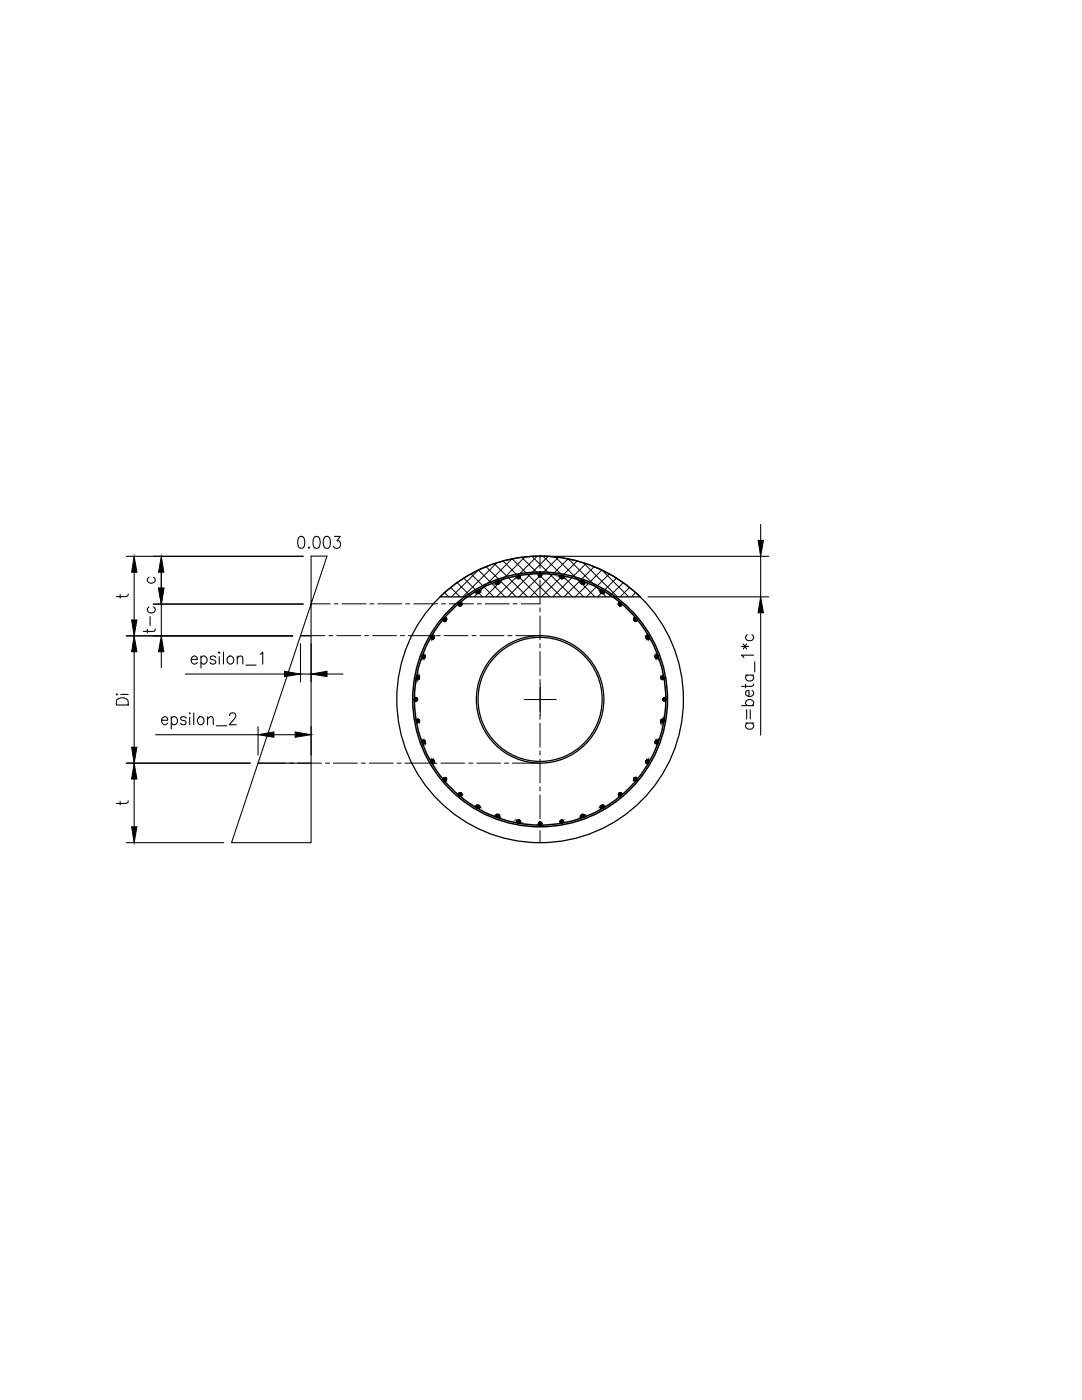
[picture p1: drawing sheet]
<svg xmlns="http://www.w3.org/2000/svg" width="216mm" height="279mm" viewBox="0 0 216 279" stroke-linecap="round" stroke-linejoin="round" font-family="sans-serif">
<!-- layer: S-CONC -->
<g fill="none" stroke="#000" stroke-width=".25">
<path d="M87.9 119.1h39.8M127.7 119.1a28.6 28.6 0 0 0-39.9 0"/>
<circle cx="107.8" cy="139.6" r="28.6"/>
<circle cx="107.8" cy="139.6" r="12.4"/>
<circle cx="107.8" cy="139.6" r="12.7"/>
</g>
<!-- layer: S-RBAR -->
<g fill="none" stroke="#000" stroke-width=".3">
<circle cx="95.4" cy="118.1" r=".32"/>
<circle cx="99.3" cy="116.3" r=".32"/>
<circle cx="103.5" cy="115.2" r=".32"/>
<circle cx="107.8" cy="114.8" r=".32"/>
<circle cx="112.1" cy="115.2" r=".32"/>
<circle cx="116.3" cy="116.3" r=".32"/>
<circle cx="120.2" cy="118.1" r=".32"/>
<circle cx="83" cy="139.6" r=".32"/>
<circle cx="83.4" cy="135.3" r=".32"/>
<circle cx="84.5" cy="131.1" r=".32"/>
<circle cx="86.4" cy="127.2" r=".32"/>
<circle cx="88.8" cy="123.6" r=".32"/>
<circle cx="91.9" cy="120.6" r=".32"/>
<circle cx="107.8" cy="139.6" r="25.4"/>
<circle cx="107.8" cy="139.6" r="25.1"/>
<circle cx="123.7" cy="120.6" r=".32"/>
<circle cx="126.8" cy="123.6" r=".32"/>
<circle cx="129.2" cy="127.2" r=".32"/>
<circle cx="131.1" cy="131.1" r=".32"/>
<circle cx="132.2" cy="135.3" r=".32"/>
<circle cx="132.6" cy="139.6" r=".32"/>
<circle cx="83.4" cy="143.9" r=".32"/>
<circle cx="84.5" cy="148" r=".32"/>
<circle cx="86.4" cy="151.9" r=".32"/>
<circle cx="88.8" cy="155.5" r=".32"/>
<circle cx="91.9" cy="158.5" r=".32"/>
<circle cx="123.7" cy="158.5" r=".32"/>
<circle cx="126.8" cy="155.5" r=".32"/>
<circle cx="129.2" cy="151.9" r=".32"/>
<circle cx="131.1" cy="148" r=".32"/>
<circle cx="132.2" cy="143.9" r=".32"/>
<circle cx="95.4" cy="161" r=".32"/>
<circle cx="99.3" cy="162.8" r=".32"/>
<circle cx="103.5" cy="164" r=".32"/>
<circle cx="107.8" cy="164.3" r=".32"/>
<circle cx="112.1" cy="164" r=".32"/>
<circle cx="116.3" cy="162.8" r=".32"/>
<circle cx="120.2" cy="161" r=".32"/>
</g>
<!-- layer: S-PATT -->
<g fill="#000" stroke="#000" stroke-width=".2">
<path d="M95.1 118.1l.4-.3zM95.1 118.1l.5-.2zM95.1 118.3l.5-.3zM95.1 118l.3-.2zM95.2 118.3l.5-.2zM95.5 118.4l.1-.1zM99 116.1l.4-.1zM99 116.2l.5-.1zM99 116.4l.6-.2zM99.2 116.1l.1-.1zM99.2 116.6l.3-.1zM99.3 116.6l.2-.1z"/>
<path d="M103.2 115.3l.6-.1zM103.2 115h.5zM103.3 114.9h.2zM103.5 115.5h.1zM107.7 115.1h.1zM111.8 115.1l.6 .1zM111.8 115.3l.5 .1zM111.9 114.9l.4 .1zM111.9 115.4l.2 .1zM111.9 115.5h.2zM112 114.9l.3 .1zM116 116.2l.5 .2z"/>
<path d="M116 116.4l.3 .2zM116.1 116.6h.1zM116.2 116l.3 .1zM119.9 118.1l.4 .3zM119.9 118.2l.3 .2zM119.9 118.3l.2 .1zM120.2 117.8l.2 .1zM83.2 135.1l-.1 .3zM83.2 135l-.1 .5zM83.3 135l-.1 .5zM83.4 135l-.1 .6zM83.3 139.5v.1z"/>
<path d="M83.6 135.1l-.1 .4zM83.7 135.2l-.1 .2zM83.7 135.3v.1zM83.7 135.2v.2zM84.3 130.9l-.1 .2zM84.7 130.9l-.2 .5zM84.8 131l-.2 .4zM86.1 127l-.1 .1zM86.6 127.1l-.3 .4zM86.6 127.2l-.2 .3zM86.6 127.2l-.1 .3zM86.6 127.3l-.1 .1z"/>
<path d="M88.7 123.4l-.2 .2zM88.8 123.3l-.3 .4zM88.9 123.4l-.4 .4zM88.5 123.5l.1-.1zM89 123.5l-.3 .4zM89 123.9v-.1zM89 123.9l.1-.1zM91.6 120.7l.4-.4zM91.6 120.8l.4-.4zM91.7 120.3l-.1 .1zM92 120.9l.1-.1zM123.5 120.5l.4 .3z"/>
<path d="M123.5 120.8l.1 .1zM123.6 120.3l.4 .4zM123.7 120.3l.3 .3zM123.8 120.3l.2 .2zM126.5 123.8l.1 .1zM126.6 123.4l.4 .5zM126.7 123.4l.3 .4zM129 127.3v.1zM129 127l.3 .5zM129.2 126.9l.3 .5zM129.3 126.9l.2 .3zM129.4 127l.1 .1z"/>
<path d="M130.7 131.1l.1 .2zM130.8 131l.1 .3zM131 130.8l.2 .6zM131.1 130.8l.2 .5zM131.2 130.8l.1 .4zM131.3 131v.1zM131.9 135.3v.1zM132.1 135l.1 .6zM132.3 139.5v.1zM132.3 135l.1 .5zM132.4 135.2l.1 .1zM83.1 143.9v.1z"/>
<path d="M83.2 143.7v.4zM83.4 143.6l.1 .6zM83.7 143.7v.2zM84.2 148.1l.1 .1zM84.2 147.9l.1 .4zM84.3 147.9l.1 .4zM84.4 147.8l.2 .5zM84.7 147.8l.1 .3zM84.7 147.9l.1 .1zM86 152l.1 .2zM86 151.9l.2 .3zM86.1 151.8l.2 .5z"/>
<path d="M86.3 151.7l.2 .4zM86.5 151.8l.1 .1zM88.5 155.3l.4 .5zM88.6 155.3l.4 .5zM89 155.3l.1 .1zM91.6 158.7l.2 .2zM91.5 158.6l.4 .3zM91.6 158.5l.4 .3zM92 158.3l.1 .1zM91.7 158.3l.4 .4zM123.6 158.3l-.1 .1zM123.5 158.8l.5-.3z"/>
<path d="M123.5 158.8l.5-.4zM126.6 155.3l-.1 .1zM126.9 155.3l-.4 .4zM127 155.6l-.1 .2zM127 155.4l-.3 .4zM127.1 155.6l-.3 .2zM127.1 155.5l-.3 .3zM129 151.8v.1zM129 151.7l-.1 .2zM129.1 151.7l-.2 .3zM129.2 151.7l-.2 .4zM129.5 152l-.1 .2z"/>
<path d="M130.8 147.9l-.1 .1zM130.9 147.8l-.1 .4zM131.1 147.8l-.2 .5zM131.3 148l-.1 .3zM131.9 143.7v.2zM132.1 143.6l-.1 .5zM132.3 143.6l-.2 .6zM132.3 143.6l-.1 .6zM132.4 143.8v.3zM132.4 143.7l-.1 .4zM95.2 161.2l.1 .1zM95.5 160.8h.1z"/>
<path d="M95.4 160.7l.2 .2zM95.3 160.8l.4 .2zM95.3 160.7l.4 .2zM99.1 163.1h.2zM99.3 162.5l.2 .1zM99 162.7l.6 .2zM99.2 162.6l.4 .1zM103.3 164.2h.3zM103.4 163.7h.2zM103.5 163.7h.1zM103.2 164.2h.4zM103.3 163.8l.4 .1z"/>
<path d="M103.2 163.9l.6 .2zM107.7 164.1h.1zM111.9 163.7h.2zM112.1 164.3l.1-.1zM111.9 164.2l.4-.1zM111.8 164l.6-.1zM116.1 162.6l.1-.1zM116 162.7l.3-.1zM116.3 163.1h.1zM116.1 163.1l.4-.1zM116 163.1l.5-.2zM116 163l.5-.2z"/>
<path d="M119.9 160.8h.2zM119.9 161.1l.4-.3zM120.1 161.3l.3-.2zM120.1 161.3l.4-.2zM120 161.3l.5-.3zM119.9 161.2l.6-.3z"/>
<path d="M95.2 117.9l.1-.1zM95.2 117.9l.1-.1z"/>
<path d="M95.2 117.9l.1-.1zM95.2 117.9l.1-.1z"/>
<path d="M95.1 118l.3-.2zM95.1 118l.3-.2z"/>
<path d="M95.1 118l.3-.2zM95.1 118l.3-.2zM95.1 118l.3-.2z"/>
<path d="M95.1 118l.4-.2zM95.1 118l.4-.2zM95.1 118.1l.4-.3z"/>
<path d="M95.1 118.1l.4-.3zM95.1 118.1l.4-.3z"/>
<path d="M95.1 118.1l.5-.2zM95.1 118.1l.5-.2zM95.1 118.1l.5-.2z"/>
<path d="M95.1 118.2l.5-.3zM95.1 118.2l.5-.3z"/>
<path d="M95.1 118.2l.5-.3zM95.1 118.2l.5-.3z"/>
<path d="M95.1 118.2l.5-.2zM95.1 118.2l.5-.2zM95.1 118.3l.5-.3z"/>
<path d="M95.4 118.4l.2-.1zM95.4 118.4l.2-.1z"/>
<path d="M95.4 118.4l.2-.1zM95.4 118.4l.2-.1z"/>
<path d="M95.1 118.3l.5-.3zM95.1 118.3l.5-.3z"/>
<path d="M95.1 118.3l.6-.3zM95.1 118.3l.6-.3z"/>
<path d="M95.3 118.4l.3-.1zM95.3 118.4l.4-.2z"/>
<path d="M95.3 118.4l.3-.1zM95.3 118.4l.3-.1z"/>
<path d="M95.4 118.4l.2-.1zM95.4 118.4l.2-.1z"/>
<path d="M95.2 118.3l.5-.3zM95.2 118.3l.5-.2z"/>
<path d="M95.2 118.3l.5-.2zM95.2 118.3l.5-.2zM95.2 118.3l.5-.2z"/>
<path d="M95.2 118.4l.5-.3zM95.2 118.4l.5-.3z"/>
<path d="M95.3 118.4l.4-.2zM95.3 118.4l.4-.3z"/>
<path d="M95.3 118.4l.4-.2zM95.3 118.4l.4-.2z"/>
<path d="M95.3 118.4l.4-.2zM95.3 118.4l.4-.2z"/>
<path d="M99.2 116h.1zM99.2 116h.1zM99.1 116.1l.2-.1z"/>
<path d="M99.1 116.1l.2-.1zM99.1 116.1l.2-.1z"/>
<path d="M99.1 116.1l.3-.1zM99.1 116.1l.3-.1z"/>
<path d="M99.1 116.1l.3-.1zM99.1 116.1l.3-.1z"/>
<path d="M99.1 116.1l.3-.1zM99 116.1l.4-.1zM99 116.1l.4-.1z"/>
<path d="M99 116.2l.5-.1zM99 116.2l.5-.1z"/>
<path d="M99 116.2l.5-.1zM99 116.2l.5-.1zM99 116.2l.5-.1z"/>
<path d="M99.3 116.6l.2-.1zM99.3 116.6l.2-.1z"/>
<path d="M99 116.3l.5-.2zM99 116.3l.5-.2z"/>
<path d="M99 116.3l.5-.2zM99 116.3l.5-.2z"/>
<path d="M99 116.3l.5-.2zM99 116.3l.5-.2z"/>
<path d="M99 116.4l.6-.2zM99 116.4l.6-.2zM99 116.4l.6-.2z"/>
<path d="M99.2 116.6l.3-.2zM99.2 116.6l.3-.1zM99.2 116.6l.3-.1z"/>
<path d="M99.2 116.6l.3-.1zM99.2 116.6l.3-.1zM99.3 116.6l.2-.1zM99.3 116.6l.2-.1z"/>
<path d="M99 116.4l.6-.2zM99 116.4l.6-.2z"/>
<path d="M99 116.4l.6-.1zM99 116.4l.6-.2z"/>
<path d="M99 116.4l.6-.1zM99 116.4l.6-.1z"/>
<path d="M99.1 116.5l.5-.2zM99.1 116.5l.5-.2z"/>
<path d="M99.1 116.5l.5-.2zM99.1 116.5l.5-.1zM99.1 116.5l.5-.1zM99.1 116.5l.5-.1z"/>
<path d="M99.1 116.5l.5-.1zM99.1 116.5l.5-.1zM99.2 116.6l.4-.2zM99.2 116.6l.4-.2z"/>
<path d="M99.2 116.6l.4-.2zM99.2 116.6l.3-.2z"/>
<path d="M103.3 114.9h.2zM103.3 114.9h.2z"/>
<path d="M103.3 114.9h.3zM103.3 114.9h.3z"/>
<path d="M103.3 114.9h.3zM103.3 114.9h.3z"/>
<path d="M103.3 115l.3-.1zM103.3 115l.3-.1z"/>
<path d="M103.3 115l.3-.1zM103.3 115l.3-.1z"/>
<path d="M103.4 115.5l.2-.1zM103.4 115.5h.2z"/>
<path d="M103.2 115h.4zM103.2 115h.4z"/>
<path d="M103.2 115h.5zM103.2 115h.5zM103.2 115h.5z"/>
<path d="M103.3 115.5l.3-.1zM103.3 115.5l.4-.1z"/>
<path d="M103.3 115.5l.3-.1zM103.3 115.5l.3-.1z"/>
<path d="M103.4 115.5l.2-.1zM103.4 115.5l.2-.1z"/>
<path d="M103.2 115.1l.5-.1zM103.2 115.1l.5-.1z"/>
<path d="M103.2 115.1l.5-.1zM103.2 115.1l.5-.1zM103.2 115.1l.5-.1zM103.2 115.1l.5-.1z"/>
<path d="M103.3 115.4h.4zM103.3 115.4l.4-.1z"/>
<path d="M103.3 115.4h.4zM103.3 115.4h.4z"/>
<path d="M103.2 115.1l.5-.1zM103.2 115.1h.5z"/>
<path d="M103.2 115.2l.6-.1zM103.2 115.2l.6-.1z"/>
<path d="M103.3 115.4l.4-.1zM103.3 115.4l.4-.1z"/>
<path d="M103.3 115.4l.4-.1zM103.3 115.4l.4-.1z"/>
<path d="M103.2 115.2l.6-.1zM103.2 115.2l.6-.1z"/>
<path d="M103.2 115.2l.6-.1zM103.2 115.2h.6zM103.2 115.3l.6-.1z"/>
<path d="M103.2 115.3l.6-.1zM103.2 115.3l.6-.1z"/>
<path d="M103.2 115.3l.6-.1zM103.2 115.3h.6zM103.2 115.3h.6zM103.2 115.3h.6z"/>
<path d="M103.2 115.3h.6zM103.2 115.3h.5z"/>
<path d="M107.7 114.5h.1zM107.7 114.5h.1z"/>
<path d="M107.7 114.5h.2zM107.7 114.5h.2zM107.7 114.5h.2zM107.7 114.5h.2z"/>
<path d="M107.7 114.5h.2zM107.6 114.5h.3z"/>
<path d="M107.7 115.1h.2zM107.7 115.1h.1z"/>
<path d="M107.6 114.5l.4 .1zM107.6 114.5l.4 .1zM107.6 114.6h.4zM107.6 114.6h.4z"/>
<path d="M107.6 115h.3zM107.6 115l.3 .1zM107.7 115.1h.2zM107.7 115.1h.2z"/>
<path d="M107.6 114.6h.4zM107.5 114.6h.5z"/>
<path d="M107.6 115h.4zM107.6 115h.3z"/>
<path d="M107.5 114.6h.5zM107.5 114.6h.5z"/>
<path d="M107.5 114.6l.5 .1zM107.5 114.6l.5 .1z"/>
<path d="M107.5 114.7h.5zM107.5 114.7h.5z"/>
<path d="M107.5 115h.5zM107.5 115h.5zM107.5 115h.5zM107.5 115h.5z"/>
<path d="M107.5 115h.5zM107.5 115h.5zM107.6 115h.4zM107.6 115h.4z"/>
<path d="M107.5 114.7h.5zM107.5 114.7h.5zM107.5 114.7h.5zM107.5 114.7h.5z"/>
<path d="M107.5 114.7l.5 .1zM107.5 114.7l.5 .1z"/>
<path d="M107.5 114.8h.5zM107.5 114.8h.5z"/>
<path d="M107.5 114.8l.5 .1zM107.5 114.8l.5 .1zM107.5 114.9h.5zM107.5 114.9h.5z"/>
<path d="M107.5 114.9h.5zM107.5 114.9h.5z"/>
<path d="M107.5 114.9l.5 .1zM107.5 114.9l.5 .1z"/>
<path d="M107.5 115h.5zM107.5 115h.5z"/>
<path d="M107.5 114.8h.6zM107.5 114.8h.6z"/>
<path d="M107.5 114.8h.6zM107.5 114.8h.5z"/>
<path d="M111.9 115.4l.3 .1zM111.9 115.4l.2 .1zM111.9 115.4l.2 .1z"/>
<path d="M112.1 114.9h.1zM112.1 114.9h.1z"/>
<path d="M112.1 114.9h.1zM112 114.9h.2z"/>
<path d="M112 114.9h.2zM112 114.9h.2z"/>
<path d="M111.9 115.4l.3 .1zM111.9 115.4h.3z"/>
<path d="M111.9 115.4l.3 .1zM111.9 115.4l.3 .1zM111.9 115.4l.3 .1zM111.9 115.4l.3 .1z"/>
<path d="M112 114.9l.3 .1zM112 114.9l.3 .1zM111.9 114.9l.4 .1z"/>
<path d="M111.8 115.3l.4 .1zM111.8 115.3l.5 .1z"/>
<path d="M111.8 115.3l.4 .1zM111.8 115.3l.4 .1z"/>
<path d="M111.9 114.9l.4 .1zM111.9 114.9l.4 .1zM111.9 114.9l.4 .1z"/>
<path d="M111.9 115h.4zM111.9 115h.4z"/>
<path d="M111.8 115.2l.5 .1zM111.8 115.2l.5 .1zM111.8 115.3h.5zM111.8 115.3h.5z"/>
<path d="M111.8 115.3h.5zM111.8 115.3l.5 .1zM111.8 115.3l.5 .1z"/>
<path d="M111.9 115l.5 .1zM111.9 115l.5 .1z"/>
<path d="M111.9 115l.5 .1zM111.9 115l.5 .1z"/>
<path d="M111.9 115l.5 .1zM111.8 115l.6 .1zM111.8 115l.6 .1zM111.8 115l.6 .1z"/>
<path d="M111.8 115l.6 .2zM111.8 115l.6 .2z"/>
<path d="M111.8 115.1l.6 .1zM111.8 115.1l.6 .1zM111.8 115.1l.6 .1z"/>
<path d="M111.8 115.1l.6 .2zM111.8 115.1l.6 .2z"/>
<path d="M111.8 115.2l.6 .1zM111.8 115.2l.6 .1z"/>
<path d="M111.8 115.2l.6 .1zM111.8 115.2l.5 .1z"/>
<path d="M116 116.5l.2 .1zM116 116.5l.3 .1z"/>
<path d="M116 116.5l.2 .1zM116 116.5l.2 .1z"/>
<path d="M116 116.5l.3 .1zM116 116.5l.3 .1z"/>
<path d="M116 116.5l.3 .1zM116 116.5l.3 .1z"/>
<path d="M116 116.4l.4 .2zM116 116.4l.3 .2zM116 116.4l.3 .2z"/>
<path d="M116.3 116l.1 .1zM116.3 116l.1 .1z"/>
<path d="M116.3 116l.1 .1zM116.3 116l.1 .1z"/>
<path d="M116.3 116l.2 .1zM116.2 116l.3 .1zM116.2 116l.3 .1z"/>
<path d="M116 116.4l.4 .1zM116 116.4l.4 .2zM116 116.4l.4 .2zM116 116.4l.4 .2z"/>
<path d="M116.2 116l.3 .1zM116.2 116l.3 .1z"/>
<path d="M116.2 116l.3 .1zM116.1 116l.4 .1z"/>
<path d="M116 116.3l.5 .2zM116 116.3l.5 .1z"/>
<path d="M116 116.3l.5 .2zM116 116.3l.5 .2z"/>
<path d="M116 116.3l.5 .2zM116 116.3l.4 .2zM116 116.4l.4 .1zM116 116.4l.4 .1z"/>
<path d="M116.1 116l.4 .2zM116.1 116l.4 .2z"/>
<path d="M116.1 116l.4 .2zM116.1 116l.4 .2z"/>
<path d="M116.1 116.1l.5 .1zM116 116.1l.6 .1z"/>
<path d="M116 116.2l.5 .2zM116 116.2l.5 .2z"/>
<path d="M116 116.2l.5 .2zM116 116.2l.5 .2zM116 116.2l.5 .2z"/>
<path d="M116 116.1l.6 .2zM116 116.1l.6 .2z"/>
<path d="M116 116.1l.6 .2zM116 116.1l.6 .2z"/>
<path d="M116 116.1l.6 .2zM116 116.1l.6 .2z"/>
<path d="M116 116.1l.6 .3zM116 116.1l.6 .3z"/>
<path d="M116 116.1l.6 .3zM116 116.1l.5 .3z"/>
<path d="M119.9 118.3l.2 .1zM119.9 118.3l.2 .1z"/>
<path d="M119.9 118.3l.3 .1zM119.9 118.3l.3 .1z"/>
<path d="M119.9 118.3l.3 .1zM119.9 118.3l.2 .1zM119.9 118.3l.2 .1z"/>
<path d="M119.9 118.2l.3 .2zM119.9 118.2l.4 .2z"/>
<path d="M119.9 118.2l.3 .2zM119.9 118.2l.3 .2zM119.9 118.2l.3 .2z"/>
<path d="M120.3 117.8l.1 .1zM120.2 117.8l.2 .1zM120.2 117.8l.2 .1z"/>
<path d="M119.9 118.1l.4 .3zM119.9 118.1l.4 .3z"/>
<path d="M119.9 118.1l.4 .3zM119.9 118.1l.4 .3zM119.9 118.1l.4 .3z"/>
<path d="M119.9 118l.5 .3zM119.9 118l.5 .3z"/>
<path d="M119.9 118.1l.5 .2zM119.9 118.1l.4 .2z"/>
<path d="M120.2 117.8l.2 .2zM120.2 117.8l.2 .2z"/>
<path d="M120.2 117.8l.2 .2zM120.2 117.8l.2 .2z"/>
<path d="M120.2 117.8l.3 .2zM120.1 117.8l.4 .2zM120.1 117.8l.4 .2zM120.1 117.8l.4 .2z"/>
<path d="M119.9 118l.5 .3zM119.9 118l.5 .3z"/>
<path d="M119.9 118l.5 .3zM119.9 118l.5 .3z"/>
<path d="M120.1 117.8l.4 .3zM120.1 117.8l.4 .3z"/>
<path d="M120.1 117.8l.4 .3zM120 117.8l.5 .3zM120 117.8l.5 .3zM120 117.8l.5 .3z"/>
<path d="M120 117.8l.5 .3zM120 117.8l.5 .3z"/>
<path d="M120 117.9l.5 .3zM120 117.9l.5 .3z"/>
<path d="M120 117.9l.5 .3zM120 117.9l.5 .3z"/>
<path d="M119.9 117.9l.6 .3zM119.9 117.9l.6 .3z"/>
<path d="M119.9 117.9l.6 .3zM119.9 117.9l.5 .4zM119.9 118l.5 .3zM119.9 118l.5 .3z"/>
<path d="M82.7 139.5v.1zM82.7 139.5v.1z"/>
<path d="M82.7 139.5v.1zM82.7 139.5v.2zM82.7 139.5v.2zM82.7 139.5v.2z"/>
<path d="M82.7 139.4v.3zM82.7 139.4v.3z"/>
<path d="M82.7 139.4v.3zM82.8 139.4v.4zM82.8 139.4v.4zM82.8 139.4v.4z"/>
<path d="M82.8 139.3v.5zM82.8 139.3v.5z"/>
<path d="M82.8 139.3v.5zM82.8 139.3v.5zM82.8 139.3v.5zM82.8 139.3v.5z"/>
<path d="M82.8 139.3v.5zM82.9 139.3v.6z"/>
<path d="M82.9 139.3v.6zM82.9 139.3v.6zM82.9 139.3v.6zM82.9 139.3v.6z"/>
<path d="M82.9 139.3v.6zM82.9 139.3v.6z"/>
<path d="M82.9 139.3v.6zM83 139.3v.6z"/>
<path d="M83 139.3v.6zM83 139.3v.6z"/>
<path d="M83 139.3v.6zM83 139.3v.6z"/>
<path d="M83 139.3v.6zM83.1 139.3l-.1 .6zM83.1 139.3v.6zM83.1 139.3v.6z"/>
<path d="M83.1 139.3v.6zM83.1 139.3v.6z"/>
<path d="M83.1 135.2v.1zM83.1 135.2v.1z"/>
<path d="M83.1 135.2v.1zM83.1 135.2v.1z"/>
<path d="M83.1 135.1v.2zM83.1 135.1v.3z"/>
<path d="M83.1 135.1v.3zM83.2 135.1l-.1 .3zM83.2 135.1l-.1 .3z"/>
<path d="M83.1 139.3v.6zM83.2 139.3l-.1 .6z"/>
<path d="M83.2 135.1l-.1 .3zM83.2 135l-.1 .5zM83.2 135l-.1 .5z"/>
<path d="M83.2 139.3v.6zM83.2 139.3v.6z"/>
<path d="M83.2 139.3v.5zM83.2 139.3v.5zM83.2 139.3v.5zM83.2 139.3v.5z"/>
<path d="M83.2 135v.5zM83.2 135v.5z"/>
<path d="M83.2 139.3v.5zM83.2 139.4v.4zM83.2 139.4v.4zM83.2 139.4v.4z"/>
<path d="M83.2 135v.5zM83.2 135v.5z"/>
<path d="M83.2 135v.5zM83.3 135l-.1 .5z"/>
<path d="M83.2 139.4v.4zM83.2 139.4v.4z"/>
<path d="M83.2 139.4v.3zM83.3 139.5l-.1 .2zM83.3 139.5v.2zM83.3 139.5v.2z"/>
<path d="M83.3 135l-.1 .5zM83.3 135l-.1 .5zM83.3 135l-.1 .5z"/>
<path d="M83.3 139.5v.2zM83.3 139.5v.2z"/>
<path d="M83.3 135l-.1 .5zM83.4 135l-.2 .5z"/>
<path d="M83.4 135l-.1 .5zM83.4 135l-.1 .6zM83.4 135l-.1 .6z"/>
<path d="M83.4 135l-.1 .6zM83.5 135l-.2 .6z"/>
<path d="M83.5 135l-.1 .6zM83.5 135l-.1 .6z"/>
<path d="M83.5 135l-.1 .6zM83.5 135l-.1 .6z"/>
<path d="M83.5 135l-.1 .6zM83.5 135l-.1 .6zM83.5 135v.6zM83.5 135v.6z"/>
<path d="M83.5 135v.6zM83.6 135.1l-.1 .5zM83.6 135.1l-.1 .4z"/>
<path d="M83.6 135.1l-.1 .4zM83.6 135.1l-.1 .4z"/>
<path d="M83.6 135.1l-.1 .4zM83.6 135.1l-.1 .4z"/>
<path d="M83.7 135.2l-.1 .3zM83.6 135.1v.4z"/>
<path d="M83.7 135.2l-.1 .3zM83.7 135.2l-.1 .3zM83.7 135.2l-.1 .3zM83.7 135.2l-.1 .3z"/>
<path d="M83.7 135.2l-.1 .3zM83.7 135.2l-.1 .3zM83.7 135.2l-.1 .2z"/>
<path d="M84.3 130.9l-.1 .1zM84.3 130.9l-.1 .1z"/>
<path d="M84.3 130.9l-.1 .1zM84.3 130.9l-.1 .2z"/>
<path d="M84.3 130.9l-.1 .2zM84.3 130.9l-.1 .2zM84.3 130.9l-.1 .3z"/>
<path d="M84.3 130.9l-.1 .3zM84.3 130.9l-.1 .3z"/>
<path d="M84.3 130.8l-.1 .4zM84.3 130.8l-.1 .4z"/>
<path d="M84.4 130.8l-.2 .4zM84.3 130.8l-.1 .4z"/>
<path d="M84.4 130.8l-.2 .4zM84.4 130.8l-.1 .5z"/>
<path d="M84.4 130.8l-.1 .5zM84.4 130.8l-.1 .5z"/>
<path d="M84.5 130.8l-.2 .5zM84.4 130.8l-.1 .5z"/>
<path d="M84.5 130.8l-.2 .5zM84.5 130.8l-.2 .5z"/>
<path d="M84.5 130.8l-.2 .5zM84.5 130.8l-.2 .5z"/>
<path d="M84.5 130.8l-.2 .5zM84.6 130.8l-.3 .5z"/>
<path d="M84.6 130.8l-.3 .5zM84.6 130.8l-.2 .6z"/>
<path d="M84.6 130.8l-.2 .6zM84.6 130.8l-.2 .6z"/>
<path d="M84.6 130.8l-.2 .6zM84.6 130.8l-.2 .6zM84.6 130.8l-.2 .6zM84.6 130.8l-.2 .6z"/>
<path d="M84.6 130.8l-.2 .6zM84.7 130.9l-.3 .5zM84.7 130.9l-.2 .5z"/>
<path d="M84.7 130.9l-.2 .5zM84.7 130.9l-.2 .5z"/>
<path d="M84.7 130.9l-.2 .5zM84.7 130.9l-.2 .5z"/>
<path d="M84.7 130.9l-.1 .5zM84.8 131l-.2 .4zM84.8 131l-.2 .4zM84.8 131l-.2 .4z"/>
<path d="M84.8 131l-.2 .4zM84.8 131l-.2 .4zM84.8 131l-.2 .4z"/>
<path d="M84.8 131l-.1 .3zM84.8 131l-.1 .3z"/>
<path d="M84.8 131l-.1 .3zM84.8 131.1l-.1 .2z"/>
<path d="M84.8 131.1l-.1 .2zM84.8 131.1l-.1 .2z"/>
<path d="M84.8 131.1l-.1 .2zM84.8 131.1l-.1 .2z"/>
<path d="M86 127.1l.1-.1zM86.1 127l-.1 .2z"/>
<path d="M86.2 126.9l-.2 .3zM86.2 126.9l-.2 .3z"/>
<path d="M86.2 126.9l-.2 .3zM86.2 126.9l-.2 .3z"/>
<path d="M86.2 126.9l-.2 .3zM86.2 126.9l-.2 .3z"/>
<path d="M86.2 126.9l-.2 .3zM86.2 126.9l-.2 .3z"/>
<path d="M86.2 126.9l-.2 .3zM86.2 126.9l-.2 .4z"/>
<path d="M86.2 126.9l-.2 .4zM86.3 126.9l-.3 .4zM86.3 126.9l-.3 .4zM86.3 126.9l-.3 .4z"/>
<path d="M86.3 126.9l-.3 .4zM86.3 126.9l-.2 .5z"/>
<path d="M86.4 126.9l-.3 .5zM86.3 126.9l-.2 .5z"/>
<path d="M86.4 126.9l-.3 .5zM86.4 126.9l-.3 .5z"/>
<path d="M86.4 126.9l-.3 .5zM86.4 126.9l-.3 .5z"/>
<path d="M86.4 126.9l-.3 .5zM86.5 126.9l-.3 .6zM86.5 126.9l-.3 .6zM86.5 126.9l-.3 .6z"/>
<path d="M86.5 126.9l-.3 .6zM86.5 126.9l-.3 .6z"/>
<path d="M86.5 126.9l-.3 .6zM86.5 127l-.3 .5z"/>
<path d="M86.5 127l-.3 .5zM86.5 127l-.3 .5z"/>
<path d="M86.5 127l-.3 .5zM86.5 127l-.3 .5z"/>
<path d="M86.6 127l-.3 .5zM86.5 127l-.2 .5z"/>
<path d="M86.6 127l-.3 .5zM86.6 127.1l-.3 .4zM86.6 127.1l-.3 .4z"/>
<path d="M86.6 127.1l-.2 .4zM86.6 127.1l-.2 .4z"/>
<path d="M86.6 127.1l-.2 .4zM86.6 127.2l-.2 .3zM86.6 127.2l-.2 .3z"/>
<path d="M86.6 127.2l-.1 .3zM86.6 127.2l-.1 .3z"/>
<path d="M86.6 127.2l-.1 .3zM86.6 127.2l-.1 .3zM86.6 127.2l-.1 .3z"/>
<path d="M86.6 127.3l-.1 .1zM86.6 127.3l-.1 .1z"/>
<path d="M88.5 123.5l.2-.1zM88.5 123.5l.2-.1zM88.5 123.6l.2-.2z"/>
<path d="M88.5 123.6l.2-.2zM88.5 123.6l.2-.2zM88.7 123.4l-.2 .2z"/>
<path d="M88.7 123.3l-.2 .3zM88.7 123.4l-.2 .2z"/>
<path d="M88.7 123.3l-.2 .3zM88.5 123.6l.3-.3zM88.8 123.3l-.3 .4z"/>
<path d="M88.8 123.3l-.3 .4zM88.8 123.3l-.3 .4z"/>
<path d="M88.8 123.3l-.3 .4zM88.5 123.7l.4-.3zM88.9 123.4l-.4 .4z"/>
<path d="M88.9 123.4l-.4 .4zM88.9 123.4l-.4 .4z"/>
<path d="M88.9 123.4l-.4 .4zM89 123.4l-.4 .5z"/>
<path d="M89 123.4l-.4 .5zM89 123.4l-.4 .5z"/>
<path d="M89 123.4l-.4 .5zM88.6 123.9l.4-.5zM89 123.4l-.4 .5zM89 123.4l-.4 .5z"/>
<path d="M89 123.4l-.4 .5zM88.6 123.9l.4-.4zM89 123.5l-.3 .4z"/>
<path d="M89 123.5l-.3 .4zM89 123.5l-.3 .4z"/>
<path d="M89 123.5l-.3 .4zM89.1 123.6l-.4 .3zM89.1 123.6l-.4 .3zM89.1 123.6l-.4 .3z"/>
<path d="M89.1 123.6l-.4 .3zM88.7 123.9l.4-.3z"/>
<path d="M89.1 123.6l-.3 .3zM88.8 123.9l.3-.3zM89.1 123.6l-.3 .3zM89.1 123.6l-.3 .3z"/>
<path d="M89.1 123.6l-.3 .3zM88.8 123.9l.3-.2z"/>
<path d="M89.1 123.7l-.2 .2zM88.9 123.9l.2-.2zM89.1 123.7l-.2 .2zM89.1 123.7l-.2 .2z"/>
<path d="M89.1 123.7l-.2 .2zM88.9 123.9l.2-.1zM89.1 123.8l-.1 .1zM89 123.9l.1-.1z"/>
<path d="M91.7 120.3l-.1 .1zM91.6 120.5l.2-.2z"/>
<path d="M91.6 120.5l.2-.2zM91.6 120.5l.2-.2z"/>
<path d="M91.6 120.5l.2-.2zM91.6 120.5l.2-.2z"/>
<path d="M91.6 120.5l.2-.2zM91.6 120.5l.2-.2z"/>
<path d="M91.6 120.5l.2-.2zM91.6 120.5l.2-.2z"/>
<path d="M91.5 120.6l.4-.3zM91.5 120.6l.4-.3z"/>
<path d="M91.5 120.6l.4-.3zM91.5 120.6l.4-.3z"/>
<path d="M91.5 120.6l.4-.3zM91.5 120.6l.4-.3z"/>
<path d="M91.5 120.6l.5-.3zM91.5 120.6l.5-.3z"/>
<path d="M91.5 120.7l.5-.4zM91.5 120.7l.5-.4zM91.6 120.7l.4-.4z"/>
<path d="M91.6 120.7l.4-.3zM91.6 120.7l.4-.3zM91.6 120.8l.4-.4z"/>
<path d="M91.6 120.8l.5-.4zM91.6 120.8l.5-.4zM91.6 120.8l.5-.4zM91.6 120.8l.5-.4z"/>
<path d="M91.6 120.8l.5-.3zM91.6 120.8l.5-.3zM91.7 120.8l.4-.3zM91.7 120.8l.4-.3z"/>
<path d="M91.7 120.8l.4-.3zM91.7 120.8l.4-.3z"/>
<path d="M91.7 120.8l.4-.3zM91.7 120.8l.4-.2zM91.8 120.9l.3-.3zM91.8 120.9l.3-.3z"/>
<path d="M91.8 120.9l.3-.3zM91.8 120.9l.3-.3z"/>
<path d="M91.8 120.9l.3-.3zM91.8 120.9l.3-.3zM91.8 120.9l.3-.3zM91.8 120.9l.3-.3z"/>
<path d="M91.8 120.9l.3-.3zM91.8 120.9l.3-.2z"/>
<path d="M91.9 120.9l.2-.2zM91.9 120.9l.2-.2zM91.9 120.9l.2-.2zM91.9 120.9l.2-.2z"/>
<path d="M91.9 120.9l.2-.2zM91.9 120.9l.2-.1zM92.1 120.8l-.1 .1z"/>
<path d="M123.4 120.7l.2 .2zM123.4 120.7l.2 .2zM123.5 120.8l.1 .1z"/>
<path d="M123.4 120.7l.3 .2zM123.4 120.7l.2 .2zM123.4 120.7l.2 .2zM123.4 120.7l.2 .2z"/>
<path d="M123.4 120.6l.3 .3zM123.4 120.6l.3 .3z"/>
<path d="M123.4 120.6l.4 .3zM123.4 120.6l.3 .3zM123.4 120.6l.3 .3zM123.4 120.6l.3 .3z"/>
<path d="M123.4 120.6l.4 .3zM123.4 120.6l.4 .3z"/>
<path d="M123.4 120.5l.4 .3zM123.4 120.5l.4 .4zM123.4 120.6l.4 .3zM123.4 120.6l.4 .3z"/>
<path d="M123.4 120.5l.5 .3zM123.4 120.5l.4 .3z"/>
<path d="M123.8 120.3l.1 .1zM123.8 120.3l.1 .1z"/>
<path d="M123.8 120.3l.2 .2zM123.8 120.3l.2 .2zM123.8 120.3l.2 .2zM123.8 120.3l.2 .2z"/>
<path d="M123.5 120.4l.4 .4zM123.5 120.4l.5 .4z"/>
<path d="M123.5 120.4l.4 .4zM123.5 120.4l.4 .4zM123.5 120.4l.4 .4zM123.5 120.4l.4 .4z"/>
<path d="M123.5 120.4l.4 .4zM123.5 120.4l.4 .4zM123.4 120.5l.5 .3z"/>
<path d="M123.8 120.3l.2 .2zM123.8 120.3l.2 .2zM123.7 120.3l.3 .2z"/>
<path d="M123.5 120.3l.5 .4zM123.5 120.3l.5 .4z"/>
<path d="M123.5 120.3l.5 .5zM123.5 120.4l.5 .4z"/>
<path d="M123.7 120.3l.3 .3zM123.7 120.3l.3 .3z"/>
<path d="M123.7 120.3l.3 .3zM123.7 120.3l.3 .3zM123.6 120.3l.4 .3z"/>
<path d="M123.6 120.3l.4 .3zM123.6 120.3l.4 .3z"/>
<path d="M123.6 120.3l.4 .3zM123.6 120.3l.4 .4zM123.5 120.3l.5 .4z"/>
<path d="M126.5 123.7l.1 .2zM126.5 123.7l.1 .2zM126.5 123.8l.1 .1z"/>
<path d="M126.5 123.7l.2 .2zM126.5 123.7l.1 .2zM126.5 123.7l.1 .2zM126.5 123.7l.1 .2z"/>
<path d="M126.5 123.6l.2 .3zM126.5 123.6l.2 .3z"/>
<path d="M126.5 123.6l.3 .3zM126.5 123.6l.2 .3zM126.5 123.6l.2 .3zM126.5 123.6l.2 .3z"/>
<path d="M126.5 123.6l.3 .3zM126.5 123.6l.3 .3z"/>
<path d="M126.5 123.5l.3 .4zM126.5 123.5l.3 .4zM126.5 123.6l.3 .3zM126.5 123.6l.3 .3z"/>
<path d="M126.5 123.5l.4 .4zM126.5 123.5l.3 .4z"/>
<path d="M126.5 123.4l.4 .5zM126.5 123.4l.4 .5zM126.5 123.5l.4 .4zM126.5 123.5l.4 .4z"/>
<path d="M126.6 123.4l.3 .5zM126.5 123.4l.4 .5zM126.5 123.4l.4 .5zM126.5 123.4l.4 .5z"/>
<path d="M126.9 123.4l.1 .1zM126.9 123.4l.1 .1z"/>
<path d="M126.9 123.4l.1 .2zM126.9 123.4l.1 .2z"/>
<path d="M126.7 123.3l.3 .5zM126.7 123.3l.3 .5zM126.6 123.4l.4 .4z"/>
<path d="M126.6 123.4l.4 .5zM126.6 123.4l.4 .5zM126.6 123.4l.4 .5z"/>
<path d="M126.9 123.4l.2 .2zM126.9 123.4l.2 .2z"/>
<path d="M126.9 123.4l.2 .2zM126.8 123.4l.3 .2z"/>
<path d="M126.8 123.4l.3 .2zM126.8 123.4l.3 .2z"/>
<path d="M126.8 123.4l.3 .2zM126.8 123.3l.3 .3z"/>
<path d="M126.8 123.3l.3 .4zM126.8 123.3l.3 .4z"/>
<path d="M126.8 123.3l.3 .4zM126.8 123.3l.3 .4z"/>
<path d="M126.8 123.3l.3 .4zM126.7 123.3l.4 .4z"/>
<path d="M126.7 123.3l.3 .5zM126.7 123.3l.3 .5z"/>
<path d="M128.9 127.2l.1 .2zM128.9 127.2l.1 .3z"/>
<path d="M128.9 127.2l.1 .2zM128.9 127.2l.1 .2z"/>
<path d="M128.9 127.2l.2 .3zM128.9 127.2l.2 .3z"/>
<path d="M128.9 127.2l.2 .3zM128.9 127.2l.2 .3z"/>
<path d="M128.9 127.2l.2 .3zM128.9 127.2l.1 .3z"/>
<path d="M129 127.1l.2 .4zM129 127.1l.2 .4z"/>
<path d="M129 127.1l.2 .4zM129 127.1l.2 .4z"/>
<path d="M129 127.1l.2 .4zM129 127.1l.1 .4z"/>
<path d="M129 127l.3 .5zM129 127l.2 .5z"/>
<path d="M129 127l.3 .5zM129 127l.3 .5zM129 127l.3 .5z"/>
<path d="M129 126.9l.3 .6zM129 126.9l.3 .6z"/>
<path d="M129 127l.3 .5zM129 127l.3 .5z"/>
<path d="M129.1 126.9l.3 .6zM129 126.9l.3 .6z"/>
<path d="M129.2 126.9l.2 .5zM129.2 126.9l.2 .5z"/>
<path d="M129.2 126.9l.2 .5zM129.1 126.9l.3 .5z"/>
<path d="M129.1 126.9l.3 .6zM129.1 126.9l.3 .6zM129.1 126.9l.3 .6zM129.1 126.9l.3 .6z"/>
<path d="M129.4 127l.1 .2zM129.4 127l.1 .2z"/>
<path d="M129.4 127l.1 .2zM129.4 126.9l.1 .3z"/>
<path d="M129.4 126.9l.1 .3zM129.4 126.9l.1 .3z"/>
<path d="M129.4 126.9l.1 .3zM129.3 126.9l.2 .3zM129.3 126.9l.2 .3z"/>
<path d="M129.3 126.9l.2 .4zM129.3 126.9l.2 .4z"/>
<path d="M129.3 126.9l.2 .4zM129.3 126.9l.2 .4zM129.3 126.9l.2 .4zM129.3 126.9l.2 .4z"/>
<path d="M129.3 126.9l.2 .5zM129.2 126.9l.3 .5zM129.2 126.9l.3 .5z"/>
<path d="M130.7 131.1l.1 .2zM130.7 131.1l.1 .2z"/>
<path d="M130.7 131l.2 .3zM130.7 131l.1 .3zM130.7 131.1l.1 .2zM130.7 131.1l.1 .2z"/>
<path d="M130.8 131l.1 .3zM130.8 131l.1 .3zM130.7 131l.2 .3z"/>
<path d="M130.8 131l.2 .4zM130.8 131l.1 .3z"/>
<path d="M130.8 130.9l.2 .5zM130.8 130.9l.2 .5zM130.8 131l.2 .4zM130.8 131l.2 .4z"/>
<path d="M130.9 130.9l.1 .5zM130.9 130.9l.2 .5z"/>
<path d="M130.9 130.9l.1 .5zM130.9 130.9l.1 .5zM130.8 130.9l.2 .5zM130.8 130.9l.2 .5z"/>
<path d="M130.9 130.8l.2 .6zM130.9 130.8l.2 .6z"/>
<path d="M131 130.8l.2 .6zM130.9 130.8l.2 .6zM130.9 130.8l.2 .6zM130.9 130.8l.2 .6z"/>
<path d="M131 130.8l.2 .6zM131 130.8l.2 .6zM131 130.8l.2 .6z"/>
<path d="M131.1 130.8l.1 .5zM131.1 130.8l.1 .5z"/>
<path d="M131.1 130.8l.1 .5zM131 130.8l.2 .5z"/>
<path d="M131 130.8l.2 .5zM131 130.8l.2 .5z"/>
<path d="M131.2 130.8l.1 .5zM131.2 130.8l.1 .5z"/>
<path d="M131.2 130.8l.1 .5zM131.1 130.8l.2 .5zM131.1 130.8l.2 .5z"/>
<path d="M131.3 131v.1zM131.3 131v.1zM131.3 130.9v.2z"/>
<path d="M131.3 130.9v.2zM131.2 130.9l.1 .2z"/>
<path d="M131.2 130.9l.1 .3zM131.2 130.9l.1 .3z"/>
<path d="M131.2 130.9l.1 .3zM131.2 130.9l.1 .3z"/>
<path d="M131.2 130.9l.1 .3zM131.2 130.8l.1 .4zM131.2 130.8l.1 .4z"/>
<path d="M131.9 135.2v.3zM131.9 135.2l.1 .3z"/>
<path d="M131.9 135.2v.3zM131.9 135.2v.3z"/>
<path d="M131.9 135.2v.3zM131.9 135.2v.2z"/>
<path d="M131.9 135.2v.2zM131.9 135.2v.2z"/>
<path d="M131.9 135.1l.1 .4zM131.9 135.1l.1 .4z"/>
<path d="M131.9 135.1l.1 .4zM131.9 135.1l.1 .4z"/>
<path d="M132 135.1v.4zM132 135.1l.1 .4z"/>
<path d="M132 135.1v.4zM132 135.1v.4z"/>
<path d="M132 135l.1 .6zM132 135.1l.1 .4z"/>
<path d="M132.1 135v.6zM132 135l.1 .6zM132 135l.1 .6zM132 135l.1 .6z"/>
<path d="M132.1 135l.1 .6zM132.1 135v.6z"/>
<path d="M132.1 135l.1 .6zM132.1 135l.2 .6z"/>
<path d="M132.1 135l.1 .6zM132.1 135l.1 .6zM132.1 135l.1 .6z"/>
<path d="M132.3 139.5v.2zM132.3 139.5v.1z"/>
<path d="M132.2 135l.1 .6zM132.1 135l.2 .6z"/>
<path d="M132.3 139.4v.4zM132.3 139.4v.3z"/>
<path d="M132.3 139.4v.3zM132.3 139.4v.3zM132.3 139.5v.2zM132.3 139.5v.2z"/>
<path d="M132.2 135l.1 .5zM132.2 135l.1 .5z"/>
<path d="M132.2 135l.1 .5zM132.2 135l.1 .5z"/>
<path d="M132.3 139.3v.5zM132.3 139.4v.4zM132.3 139.4v.4zM132.3 139.4v.4z"/>
<path d="M132.3 135v.5zM132.2 135l.1 .5z"/>
<path d="M132.4 139.3v.6zM132.4 139.3v.5z"/>
<path d="M132.4 139.3l-.1 .5zM132.3 139.3v.5zM132.3 139.3v.5zM132.3 139.3v.5z"/>
<path d="M132.3 135l.1 .5zM132.3 135l.1 .5z"/>
<path d="M132.3 135l.1 .5zM132.3 135l.1 .5zM132.3 135l.1 .5z"/>
<path d="M132.3 135l.1 .5zM132.3 135v.5z"/>
<path d="M132.4 139.3v.6zM132.4 139.3v.6z"/>
<path d="M132.4 135.1v.3zM132.4 135.1v.3z"/>
<path d="M132.4 135.1v.3zM132.3 135l.1 .4z"/>
<path d="M132.5 139.3l-.1 .6zM132.4 139.3v.6z"/>
<path d="M132.4 135.2l.1 .1zM132.4 135.1l.1 .2z"/>
<path d="M132.4 135.1l.1 .3zM132.4 135.1l.1 .3z"/>
<path d="M132.4 135.1l.1 .3zM132.4 135.1v.3z"/>
<path d="M132.5 139.3v.6zM132.5 139.3v.6zM132.5 139.3v.6zM132.5 139.3v.6z"/>
<path d="M132.6 139.3v.6zM132.6 139.3v.6z"/>
<path d="M132.6 139.3v.6zM132.5 139.3v.6z"/>
<path d="M132.6 139.3v.6zM132.6 139.3v.6z"/>
<path d="M132.6 139.3v.6zM132.6 139.3v.6z"/>
<path d="M132.7 139.3l-.1 .6zM132.6 139.3v.6zM132.6 139.3v.6zM132.6 139.3v.6z"/>
<path d="M132.7 139.3v.6zM132.7 139.3v.6z"/>
<path d="M132.8 139.4v.4zM132.8 139.3v.5z"/>
<path d="M132.8 139.3l-.1 .5zM132.7 139.3v.5zM132.7 139.3v.5zM132.7 139.3v.5z"/>
<path d="M132.8 139.5v.2zM132.8 139.4v.3z"/>
<path d="M132.8 139.4v.4zM132.8 139.4v.4zM132.8 139.4v.4zM132.8 139.4v.4z"/>
<path d="M132.9 139.5v.1zM132.9 139.5v.1z"/>
<path d="M132.9 139.5l-.1 .2zM132.8 139.5v.2zM132.8 139.5v.2zM132.8 139.5v.2z"/>
<path d="M83.1 143.8v.2zM83.1 143.8v.2z"/>
<path d="M83.1 143.8v.2zM83.1 143.8v.2z"/>
<path d="M83.1 143.8v.2zM83.1 143.8l.1 .3z"/>
<path d="M83.1 143.7l.1 .4zM83.1 143.7l.1 .4z"/>
<path d="M83.1 143.7l.1 .4zM83.1 143.7l.1 .4z"/>
<path d="M83.2 143.7v.4zM83.2 143.7v.4z"/>
<path d="M83.2 143.7v.4zM83.2 143.7v.4zM83.2 143.7v.5z"/>
<path d="M83.2 143.7v.5zM83.2 143.7l.1 .5z"/>
<path d="M83.2 143.6l.1 .6zM83.2 143.6l.1 .6z"/>
<path d="M83.2 143.6l.1 .6zM83.2 143.6l.1 .6z"/>
<path d="M83.2 143.6l.1 .6zM83.3 143.6l.1 .6z"/>
<path d="M83.3 143.6l.1 .6zM83.3 143.6l.1 .6z"/>
<path d="M83.3 143.6l.1 .6zM83.3 143.6l.1 .6z"/>
<path d="M83.3 143.6l.1 .6zM83.4 143.6l.1 .6zM83.4 143.6l.1 .6z"/>
<path d="M83.4 143.6l.1 .6zM83.4 143.6l.1 .6z"/>
<path d="M83.4 143.6l.1 .5zM83.5 143.6v.5zM83.5 143.6v.5zM83.5 143.6v.5z"/>
<path d="M83.5 143.6v.5zM83.5 143.6v.5z"/>
<path d="M83.5 143.6l.1 .5zM83.5 143.6l.1 .5z"/>
<path d="M83.5 143.6l.1 .5zM83.5 143.6l.1 .5z"/>
<path d="M83.6 143.7v.3zM83.5 143.6l.1 .4z"/>
<path d="M83.6 143.7v.3zM83.6 143.7v.3z"/>
<path d="M83.6 143.7l.1 .3zM83.6 143.7l.1 .3z"/>
<path d="M83.6 143.7l.1 .3zM83.6 143.7l.1 .3z"/>
<path d="M83.6 143.7l.1 .3zM83.6 143.7l.1 .3z"/>
<path d="M83.6 143.7l.1 .2zM83.7 143.7v.2z"/>
<path d="M84.2 148.1v.1zM84.2 148.1l.1 .1zM84.2 148.1l.1 .1z"/>
<path d="M84.2 148l.1 .2zM84.2 148l.1 .3z"/>
<path d="M84.2 148l.1 .3zM84.2 148l.1 .3z"/>
<path d="M84.2 148l.1 .3zM84.2 148l.1 .3z"/>
<path d="M84.2 147.9l.1 .4zM84.2 147.9l.1 .4zM84.2 147.9l.2 .4z"/>
<path d="M84.3 147.9l.1 .4zM84.3 147.9l.1 .4z"/>
<path d="M84.3 147.9l.1 .4zM84.3 147.9l.1 .4zM84.3 147.9l.2 .5z"/>
<path d="M84.3 147.8l.2 .6zM84.3 147.9l.2 .5z"/>
<path d="M84.3 147.8l.2 .6zM84.3 147.8l.2 .6z"/>
<path d="M84.3 147.8l.2 .6zM84.3 147.8l.3 .6z"/>
<path d="M84.3 147.8l.3 .6zM84.4 147.8l.2 .6zM84.4 147.8l.2 .5z"/>
<path d="M84.4 147.8l.2 .5zM84.4 147.8l.2 .5zM84.4 147.8l.2 .5zM84.4 147.8l.2 .5z"/>
<path d="M84.4 147.8l.2 .5zM84.5 147.8l.1 .5z"/>
<path d="M84.5 147.8l.2 .5zM84.5 147.8l.2 .5z"/>
<path d="M84.5 147.8l.2 .5zM84.6 147.8l.1 .5zM84.6 147.8l.1 .4zM84.6 147.8l.1 .4z"/>
<path d="M84.6 147.8l.1 .4zM84.6 147.8l.1 .4zM84.6 147.8l.2 .4zM84.6 147.8l.2 .4z"/>
<path d="M84.6 147.8l.2 .4zM84.6 147.8l.2 .4z"/>
<path d="M84.6 147.8l.2 .4zM84.7 147.8l.1 .4zM84.7 147.8l.1 .3z"/>
<path d="M84.7 147.8l.1 .3zM84.7 147.9l.1 .2zM84.7 147.9l.1 .2zM84.7 147.9l.1 .2z"/>
<path d="M84.7 147.9l.1 .2zM84.7 147.9l.1 .2z"/>
<path d="M86 152l.1 .2zM86 152l.1 .2z"/>
<path d="M86 152l.1 .2zM86 152l.2 .2z"/>
<path d="M86 152l.2 .2zM86 152l.2 .2z"/>
<path d="M86 151.9l.2 .3zM86 151.9l.2 .3zM86 151.9l.2 .4z"/>
<path d="M86 151.9l.2 .4zM86 151.9l.2 .4z"/>
<path d="M86 151.8l.2 .5zM86 151.8l.3 .5zM86 151.8l.3 .5zM86 151.8l.3 .5z"/>
<path d="M86 151.8l.3 .5zM86.1 151.8l.2 .5zM86.1 151.8l.3 .5z"/>
<path d="M86.1 151.8l.3 .5zM86.1 151.8l.3 .5z"/>
<path d="M86.1 151.8l.3 .5zM86.1 151.8l.3 .5z"/>
<path d="M86.2 151.7l.2 .6zM86.2 151.7l.2 .6zM86.2 151.7l.3 .5zM86.2 151.7l.3 .5z"/>
<path d="M86.2 151.7l.3 .5zM86.2 151.7l.3 .5z"/>
<path d="M86.2 151.7l.3 .5zM86.2 151.7l.3 .5z"/>
<path d="M86.2 151.7l.3 .5zM86.2 151.7l.3 .5z"/>
<path d="M86.2 151.7l.3 .5zM86.3 151.7l.2 .5zM86.3 151.7l.3 .4z"/>
<path d="M86.3 151.7l.3 .4zM86.3 151.7l.3 .4z"/>
<path d="M86.4 151.7l.2 .4zM86.3 151.7l.3 .4z"/>
<path d="M86.4 151.7l.2 .4zM86.4 151.7l.2 .4z"/>
<path d="M86.4 151.7l.2 .3zM86.4 151.7l.2 .3z"/>
<path d="M86.5 151.7l.1 .3zM86.4 151.7l.2 .3z"/>
<path d="M86.5 151.7l.1 .3zM86.5 151.7l.1 .3z"/>
<path d="M86.5 151.7l.1 .3zM86.5 151.7l.1 .3z"/>
<path d="M86.5 151.8l.1 .1zM86.5 151.7l.1 .2z"/>
<path d="M86.5 151.8l.1 .1zM86.5 151.8l.1 .1z"/>
<path d="M88.5 155.6l.2 .2zM88.5 155.6l.2 .2z"/>
<path d="M88.5 155.6l.2 .2zM88.5 155.6l.2 .2z"/>
<path d="M88.5 155.5l.2 .3zM88.5 155.5l.2 .3z"/>
<path d="M88.5 155.5l.2 .3zM88.5 155.5l.2 .3z"/>
<path d="M88.5 155.5l.2 .3zM88.5 155.5l.3 .3z"/>
<path d="M88.5 155.4l.3 .4zM88.5 155.4l.3 .4z"/>
<path d="M88.5 155.4l.3 .4zM88.5 155.4l.3 .4z"/>
<path d="M88.5 155.4l.3 .4zM88.5 155.4l.4 .4z"/>
<path d="M88.5 155.6l.1 .1zM88.5 155.6l.1 .1z"/>
<path d="M88.5 155.6l.1 .1zM88.5 155.6l.2 .2z"/>
<path d="M88.5 155.3l.4 .5zM88.5 155.3l.4 .5zM88.5 155.3l.4 .5z"/>
<path d="M88.5 155.3l.4 .5zM88.6 155.3l.4 .5zM88.6 155.3l.4 .5z"/>
<path d="M88.6 155.3l.4 .4zM88.6 155.3l.4 .4zM88.6 155.3l.4 .4zM88.6 155.3l.4 .4z"/>
<path d="M88.6 155.3l.4 .4zM88.7 155.2l.3 .5zM88.7 155.2l.3 .5zM88.7 155.2l.3 .5z"/>
<path d="M88.7 155.2l.3 .5zM88.7 155.2l.3 .5z"/>
<path d="M88.7 155.2l.3 .4zM88.7 155.2l.3 .4zM88.7 155.2l.4 .4zM88.7 155.2l.4 .4z"/>
<path d="M88.7 155.2l.4 .4zM88.8 155.2l.3 .4z"/>
<path d="M88.8 155.2l.3 .4zM88.8 155.2l.3 .4zM88.8 155.2l.3 .3zM88.8 155.2l.3 .3z"/>
<path d="M88.8 155.2l.3 .3zM88.9 155.2l.2 .3z"/>
<path d="M88.9 155.2l.2 .3zM88.9 155.2l.2 .3zM88.9 155.2l.2 .2zM88.9 155.2l.2 .2z"/>
<path d="M88.9 155.2l.2 .2zM89 155.3l.1 .1zM89 155.3l.1 .1z"/>
<path d="M91.5 158.6l.3 .3zM91.5 158.6l.3 .3z"/>
<path d="M91.5 158.6l.3 .3zM91.5 158.6l.4 .3zM91.5 158.6l.4 .3z"/>
<path d="M91.5 158.5l.4 .4zM91.5 158.5l.4 .4z"/>
<path d="M91.5 158.5l.4 .3zM91.6 158.5l.4 .3zM91.6 158.5l.4 .3z"/>
<path d="M91.6 158.7l.2 .1zM91.6 158.7l.2 .2zM91.6 158.7l.2 .2z"/>
<path d="M91.6 158.4l.4 .4zM91.6 158.4l.4 .4z"/>
<path d="M91.6 158.4l.4 .4zM91.6 158.4l.4 .4z"/>
<path d="M91.6 158.7l.1 .1zM91.6 158.7l.1 .1z"/>
<path d="M91.6 158.7l.1 .1zM91.6 158.7l.2 .1zM91.6 158.7l.2 .1zM91.6 158.7l.2 .1z"/>
<path d="M91.6 158.4l.4 .4zM91.6 158.4l.4 .4z"/>
<path d="M91.6 158.4l.4 .4zM91.6 158.4l.5 .3zM91.6 158.4l.5 .3zM91.6 158.4l.5 .3z"/>
<path d="M91.6 158.4l.5 .3zM91.7 158.3l.4 .4zM91.7 158.3l.4 .4z"/>
<path d="M91.7 158.3l.4 .4zM91.7 158.3l.4 .4z"/>
<path d="M91.7 158.3l.4 .4zM91.8 158.3l.3 .4zM91.8 158.3l.3 .3zM91.8 158.3l.3 .3z"/>
<path d="M91.8 158.3l.3 .3zM91.8 158.3l.3 .3z"/>
<path d="M91.8 158.3l.3 .3zM91.8 158.3l.3 .3zM91.8 158.3l.3 .2zM91.8 158.3l.3 .2z"/>
<path d="M91.8 158.3l.3 .2zM91.9 158.3l.2 .2z"/>
<path d="M91.9 158.3l.2 .2zM91.9 158.3l.2 .2zM91.9 158.3l.2 .1zM91.9 158.3l.2 .1z"/>
<path d="M91.9 158.3l.2 .1zM92 158.3l.1 .1zM92 158.3l.1 .1z"/>
<path d="M123.4 158.7l.5-.4zM123.4 158.7l.5-.4z"/>
<path d="M123.4 158.6l.4-.3zM123.4 158.6l.4-.3zM123.4 158.6l.4-.3zM123.4 158.6l.4-.3z"/>
<path d="M123.4 158.6l.4-.3zM123.4 158.6l.4-.3z"/>
<path d="M123.4 158.5l.4-.2zM123.4 158.5l.4-.2zM123.4 158.5l.3-.2zM123.4 158.5l.3-.2z"/>
<path d="M123.4 158.5l.3-.2zM123.4 158.5l.3-.2z"/>
<path d="M123.4 158.4l.3-.1zM123.4 158.4l.3-.1zM123.4 158.4l.2-.1zM123.4 158.4l.2-.1z"/>
<path d="M123.4 158.4l.2-.1zM123.5 158.4l.1-.1zM123.5 158.3v.1z"/>
<path d="M123.4 158.7l.5-.3zM123.4 158.7l.5-.3zM123.4 158.7l.5-.4zM123.4 158.7l.5-.4z"/>
<path d="M123.5 158.7l.4-.3zM123.5 158.7l.4-.3zM123.5 158.7l.4-.3zM123.5 158.7l.4-.3z"/>
<path d="M123.5 158.8l.5-.4zM123.5 158.8l.5-.4zM123.5 158.8l.5-.4z"/>
<path d="M123.5 158.8l.5-.3zM123.5 158.8l.5-.3zM123.5 158.8l.5-.4z"/>
<path d="M123.6 158.9l.4-.3zM123.6 158.9l.4-.3z"/>
<path d="M123.6 158.8l.4-.2zM123.6 158.8l.4-.3z"/>
<path d="M123.6 158.8l.4-.3zM123.6 158.8l.4-.3z"/>
<path d="M123.7 158.9l.3-.2zM123.7 158.9l.3-.2z"/>
<path d="M123.7 158.9l.3-.2zM123.7 158.9l.3-.3z"/>
<path d="M123.7 158.9l.3-.3zM123.7 158.9l.3-.3z"/>
<path d="M123.8 158.9l.2-.2zM123.8 158.8l.2-.1z"/>
<path d="M123.8 158.9l.2-.2zM123.8 158.9l.2-.2z"/>
<path d="M123.8 158.8l.1-.1zM123.8 158.8l.1-.1z"/>
<path d="M123.8 158.8l.1-.1zM123.8 158.8l.2-.1z"/>
<path d="M126.8 155.2l-.3 .4zM126.8 155.2l-.3 .4z"/>
<path d="M126.8 155.2l-.3 .4zM126.7 155.2l-.2 .3zM126.7 155.2l-.2 .3zM126.7 155.2l-.2 .3z"/>
<path d="M126.7 155.2l-.2 .3zM126.7 155.2l-.2 .3z"/>
<path d="M126.7 155.2l-.2 .3zM126.6 155.2l-.1 .2zM126.6 155.2l-.1 .2zM126.6 155.2l-.1 .2z"/>
<path d="M126.6 155.2l-.1 .2zM126.6 155.3l-.1 .1zM126.6 155.3l-.1 .1zM126.6 155.3l-.1 .1z"/>
<path d="M126.9 155.2l-.4 .5zM126.8 155.2l-.3 .4z"/>
<path d="M126.8 155.2l-.3 .4zM126.8 155.2l-.3 .4zM126.8 155.2l-.3 .4zM126.8 155.2l-.3 .4z"/>
<path d="M126.9 155.3l-.4 .4zM126.9 155.3l-.4 .4zM126.9 155.2l-.4 .5z"/>
<path d="M127 155.3l-.4 .4zM127 155.3l-.4 .5z"/>
<path d="M127 155.3l-.5 .4zM126.9 155.3l-.4 .4zM126.9 155.3l-.4 .4zM126.9 155.3l-.4 .4z"/>
<path d="M127 155.3l-.4 .5zM127 155.3l-.4 .5z"/>
<path d="M127 155.3l-.4 .5zM127 155.3l-.4 .5z"/>
<path d="M127 155.4l-.3 .4zM127 155.4l-.3 .4zM127 155.3l-.3 .5z"/>
<path d="M127.1 155.4l-.4 .4zM127 155.4l-.3 .4z"/>
<path d="M127.1 155.5l-.3 .3zM127.1 155.5l-.3 .3z"/>
<path d="M127.1 155.5l-.3 .3zM127.1 155.5l-.3 .3zM127.1 155.4l-.3 .4z"/>
<path d="M126.8 155.8l.3-.2zM126.8 155.8l.3-.2zM127.1 155.5l-.3 .3z"/>
<path d="M126.9 155.7l.1-.1zM126.9 155.7l.1-.1z"/>
<path d="M126.9 155.7l.1-.1zM127 155.6l-.1 .2zM127 155.6l-.1 .2z"/>
<path d="M129.1 151.7l-.2 .3zM129.1 151.7l-.2 .3z"/>
<path d="M129.1 151.7l-.2 .3zM129 151.7l-.1 .2zM129 151.7l-.1 .2z"/>
<path d="M129 151.8l-.1 .1zM129 151.8v.1z"/>
<path d="M129.3 151.7l-.3 .4zM129.3 151.7l-.3 .4z"/>
<path d="M129.3 151.7l-.3 .4zM129.2 151.7l-.2 .4zM129.2 151.7l-.2 .4z"/>
<path d="M129.2 151.7l-.2 .3zM129.2 151.7l-.2 .4z"/>
<path d="M129.2 151.7l-.2 .3zM129.1 151.7l-.2 .3zM129.1 151.7l-.2 .3z"/>
<path d="M129.3 151.7l-.3 .5zM129.3 151.7l-.3 .4z"/>
<path d="M129.3 151.7l-.3 .5zM129.3 151.7l-.3 .5z"/>
<path d="M129.3 151.7l-.3 .5zM129.3 151.7l-.3 .5z"/>
<path d="M129.4 151.7l-.4 .5zM129.3 151.7l-.3 .5z"/>
<path d="M129.4 151.8l-.3 .5zM129.4 151.8l-.3 .5z"/>
<path d="M129.4 151.8l-.3 .5zM129.4 151.7l-.3 .5zM129.4 151.7l-.3 .5zM129.4 151.7l-.3 .5z"/>
<path d="M129.5 151.8l-.3 .5zM129.5 151.8l-.3 .5z"/>
<path d="M129.5 151.8l-.3 .5zM129.4 151.8l-.2 .5z"/>
<path d="M129.5 151.8l-.3 .5zM129.5 151.8l-.3 .5z"/>
<path d="M129.5 151.9l-.2 .4zM129.5 151.8l-.2 .5zM129.5 151.8l-.2 .5zM129.5 151.8l-.2 .5z"/>
<path d="M129.5 151.9l-.2 .4zM129.5 151.9l-.2 .4z"/>
<path d="M129.5 151.9l-.2 .4zM129.5 151.9l-.2 .4z"/>
<path d="M129.5 152l-.1 .2zM129.5 152l-.1 .2z"/>
<path d="M129.5 152l-.1 .2zM129.5 152l-.1 .2z"/>
<path d="M129.5 152l-.2 .2zM129.5 151.9l-.2 .3z"/>
<path d="M129.5 152.1l-.1 .1zM129.5 152l-.1 .2zM129.5 152l-.1 .2z"/>
<path d="M130.9 147.8l-.2 .3zM130.9 147.8l-.1 .4z"/>
<path d="M130.9 147.8l-.2 .3zM130.9 147.8l-.2 .3z"/>
<path d="M130.8 147.9l-.1 .1zM130.8 147.9l-.1 .2z"/>
<path d="M130.8 147.9l-.1 .1zM130.8 147.9l-.1 .1z"/>
<path d="M131 147.8l-.2 .4zM130.9 147.8l-.1 .4zM130.9 147.8l-.1 .4z"/>
<path d="M131 147.8l-.2 .4zM131 147.8l-.1 .5z"/>
<path d="M131 147.8l-.2 .4zM131 147.8l-.2 .4z"/>
<path d="M131 147.8l-.2 .4zM131 147.8l-.2 .4zM131 147.8l-.2 .4zM131 147.8l-.2 .4z"/>
<path d="M131.1 147.8l-.2 .5zM131.1 147.8l-.2 .5zM131 147.8l-.1 .5z"/>
<path d="M131.2 147.8l-.2 .5zM131.2 147.8l-.2 .5z"/>
<path d="M131.2 147.8l-.3 .5zM131.1 147.8l-.2 .5zM131.1 147.8l-.2 .5zM131.1 147.8l-.2 .5z"/>
<path d="M131.2 147.8l-.2 .6zM131.2 147.8l-.2 .5z"/>
<path d="M131.2 147.8l-.2 .6zM131.2 147.8l-.2 .6z"/>
<path d="M131.2 147.8l-.2 .6zM131.2 147.8l-.2 .6z"/>
<path d="M131.3 147.9l-.2 .5zM131.3 147.9l-.2 .5z"/>
<path d="M131.3 147.9l-.2 .5zM131.2 147.8l-.1 .6z"/>
<path d="M131.3 147.9l-.1 .4zM131.3 147.9l-.1 .4z"/>
<path d="M131.3 147.9l-.1 .4zM131.3 147.9l-.1 .4z"/>
<path d="M131.3 147.9l-.2 .5zM131.3 147.9l-.2 .5z"/>
<path d="M131.3 148l-.1 .3zM131.3 148l-.1 .3z"/>
<path d="M131.3 148l-.1 .3zM131.3 147.9l-.1 .4z"/>
<path d="M131.3 148.1v.1zM131.3 148.1v.1z"/>
<path d="M131.3 148.1v.1zM131.3 148.1v.1z"/>
<path d="M131.3 148.1l-.1 .2zM131.3 148l-.1 .3zM131.3 148l-.1 .3z"/>
<path d="M132 143.7l-.1 .3zM132 143.7l-.1 .3z"/>
<path d="M132 143.7l-.1 .3zM132 143.7l-.1 .3zM131.9 143.7v.3zM131.9 143.7v.3z"/>
<path d="M131.9 143.7v.3zM131.9 143.7v.2zM131.9 143.7v.2z"/>
<path d="M132 143.6l-.1 .4zM132 143.6v.5z"/>
<path d="M132 143.6l-.1 .4zM132 143.6l-.1 .4z"/>
<path d="M132.1 143.6l-.1 .5zM132.1 143.6l-.1 .5zM132 143.6v.5z"/>
<path d="M132.2 143.6l-.1 .6zM132.2 143.6l-.1 .6z"/>
<path d="M132.2 143.6l-.1 .6zM132.1 143.6v.5z"/>
<path d="M132.1 143.6l-.1 .5zM132.1 143.6l-.1 .5zM132.1 143.6l-.1 .5zM132.1 143.6l-.1 .5z"/>
<path d="M132.2 143.6l-.1 .6zM132.2 143.6l-.1 .6z"/>
<path d="M132.3 143.6l-.2 .6zM132.3 143.6l-.2 .6zM132.2 143.6l-.1 .6z"/>
<path d="M132.3 143.6l-.1 .6zM132.3 143.6l-.1 .6z"/>
<path d="M132.3 143.7l-.1 .5zM132.3 143.6l-.1 .6zM132.3 143.6l-.1 .6z"/>
<path d="M132.4 143.7l-.1 .5zM132.4 143.7l-.1 .5z"/>
<path d="M132.4 143.7l-.1 .5zM132.3 143.7v.5z"/>
<path d="M132.4 143.7l-.1 .4zM132.4 143.7l-.1 .4z"/>
<path d="M132.4 143.7l-.1 .4zM132.4 143.7l-.1 .4zM132.4 143.7l-.1 .4z"/>
<path d="M132.5 143.9l-.1 .1zM132.5 143.9l-.1 .1z"/>
<path d="M132.5 143.9l-.1 .1zM132.5 143.8l-.1 .2z"/>
<path d="M132.5 143.8l-.1 .2zM132.5 143.8l-.1 .2z"/>
<path d="M132.5 143.8l-.1 .3zM132.4 143.8v.3zM132.4 143.7v.4z"/>
<path d="M95.1 161.1l.3 .2zM95.1 161.1l.4 .2z"/>
<path d="M95.1 161.1l.4 .2zM95.1 161.1l.4 .2zM95.1 161.1l.4 .2zM95.1 161.1l.4 .2z"/>
<path d="M95.1 161l.4 .3zM95.1 161l.5 .3z"/>
<path d="M95.1 161l.5 .3zM95.1 161l.5 .3z"/>
<path d="M95.1 161l.5 .3zM95.1 161l.5 .2z"/>
<path d="M95.1 160.9l.5 .3zM95.1 160.9l.5 .3z"/>
<path d="M95.1 160.9l.5 .3zM95.1 160.9l.5 .3zM95.1 160.9l.5 .3zM95.1 160.9l.5 .3z"/>
<path d="M95.1 161.2l.2 .1zM95.1 161.2l.2 .1z"/>
<path d="M95.1 161.2l.2 .1zM95.1 161.2l.3 .1z"/>
<path d="M95.1 161.1l.3 .2zM95.1 161.1l.3 .2zM95.1 161.1l.3 .2zM95.1 161.1l.3 .2z"/>
<path d="M95.1 160.9l.5 .3zM95.1 160.9l.5 .3z"/>
<path d="M95.1 160.9l.5 .2zM95.2 160.9l.5 .2z"/>
<path d="M95.2 160.8l.5 .3zM95.2 160.8l.5 .3z"/>
<path d="M95.2 160.8l.5 .3zM95.2 160.8l.5 .3z"/>
<path d="M95.2 161.2l.1 .1zM95.2 161.2l.1 .1zM95.2 161.2l.1 .1z"/>
<path d="M95.2 160.8l.5 .3zM95.2 160.8l.5 .3z"/>
<path d="M95.2 160.8l.5 .3zM95.3 160.8l.4 .3zM95.3 160.8l.4 .2z"/>
<path d="M95.3 160.8l.4 .2zM95.3 160.8l.4 .2z"/>
<path d="M95.3 160.8l.4 .2zM95.3 160.7l.4 .3zM95.3 160.7l.4 .2z"/>
<path d="M95.4 160.7l.2 .2zM95.3 160.7l.3 .2z"/>
<path d="M95.4 160.7l.2 .2zM95.4 160.7l.2 .2zM95.4 160.7l.2 .2z"/>
<path d="M95.4 160.7l.2 .2zM95.5 160.8l.1 .1z"/>
<path d="M99 162.9l.5 .2zM99 162.9l.5 .2z"/>
<path d="M99 162.9l.5 .2zM99 162.9l.5 .2z"/>
<path d="M99 162.8l.5 .3zM99 162.8l.5 .3z"/>
<path d="M99 162.8l.5 .3zM99 162.8l.5 .3z"/>
<path d="M99 162.8l.5 .2zM99 162.8l.6 .2z"/>
<path d="M99 163l.4 .1zM99 163l.4 .1z"/>
<path d="M99 163l.4 .1zM99 163l.5 .1z"/>
<path d="M99 162.9l.5 .2zM99 162.9l.5 .2z"/>
<path d="M99 162.8l.6 .2zM99 162.8l.6 .2z"/>
<path d="M99 162.7l.6 .3zM99 162.7l.6 .3zM99 162.7l.6 .2z"/>
<path d="M99.1 163l.3 .1zM99.1 163l.3 .1z"/>
<path d="M99 163l.4 .1zM99 163l.4 .1z"/>
<path d="M99.1 162.7l.5 .2zM99.1 162.7l.5 .2z"/>
<path d="M99.1 162.7l.5 .2zM99.1 162.7l.5 .2z"/>
<path d="M99.1 162.7l.5 .1zM99.1 162.6l.5 .2zM99.1 162.6l.5 .2zM99.1 162.6l.5 .2z"/>
<path d="M99.1 163.1h.1zM99.1 163.1h.1z"/>
<path d="M99.1 163.1h.1zM99.1 163.1h.2z"/>
<path d="M99.1 163.1h.2zM99.1 163.1h.2zM99.1 163.1h.3z"/>
<path d="M99.1 162.6l.5 .2zM99.2 162.6l.4 .2zM99.2 162.6l.4 .2zM99.2 162.6l.4 .2z"/>
<path d="M99.2 162.6l.4 .2zM99.2 162.6l.4 .2zM99.2 162.6l.4 .1z"/>
<path d="M99.2 162.5l.3 .2zM99.2 162.5l.3 .2z"/>
<path d="M99.2 162.5l.3 .2zM99.3 162.5l.2 .2z"/>
<path d="M99.3 162.5l.2 .1zM99.3 162.5l.2 .1z"/>
<path d="M99.3 162.5l.2 .1zM99.3 162.5l.2 .1z"/>
<path d="M103.2 164.1l.5 .1zM103.2 164.1l.5 .1z"/>
<path d="M103.2 164.1l.5 .1zM103.2 164.1l.5 .1z"/>
<path d="M103.2 164l.5 .2zM103.2 164l.5 .1zM103.2 164l.5 .1zM103.2 164l.5 .1z"/>
<path d="M103.2 164l.5 .1zM103.2 164l.5 .1z"/>
<path d="M103.2 163.9l.5 .2zM103.2 163.9l.6 .2zM103.2 163.9l.6 .2z"/>
<path d="M103.2 163.9l.6 .1zM103.2 163.9l.6 .1z"/>
<path d="M103.2 163.9l.6 .1zM103.2 163.9l.6 .1z"/>
<path d="M103.2 163.9l.6 .1zM103.2 163.9l.6 .1z"/>
<path d="M103.2 164.1l.4 .1zM103.2 164.1l.5 .1z"/>
<path d="M103.2 163.8l.6 .1zM103.2 163.8l.6 .1zM103.2 163.8l.6 .1zM103.2 163.8l.6 .1z"/>
<path d="M103.3 163.8l.5 .1zM103.3 163.8l.5 .1zM103.3 163.8l.4 .1z"/>
<path d="M103.2 164.2h.4zM103.2 164.2h.4zM103.2 164.2h.4z"/>
<path d="M103.3 164.2l.3 .1zM103.3 164.2l.3 .1zM103.3 164.2h.3z"/>
<path d="M103.3 163.7l.4 .1zM103.3 163.7l.4 .1z"/>
<path d="M103.3 163.7l.4 .1zM103.3 163.7l.4 .1z"/>
<path d="M103.3 164.2l.2 .1zM103.3 164.2l.2 .1z"/>
<path d="M103.3 164.2l.2 .1zM103.3 164.2l.2 .1z"/>
<path d="M103.3 164.2l.2 .1zM103.3 164.2l.3 .1z"/>
<path d="M103.3 163.7l.4 .1zM103.3 163.7l.4 .1z"/>
<path d="M103.3 163.7l.4 .1zM103.4 163.7l.3 .1zM103.4 163.7h.2zM103.4 163.7h.2z"/>
<path d="M103.4 163.7h.2zM103.4 163.7h.2zM103.4 163.7h.2z"/>
<path d="M107.5 164.4h.6zM107.5 164.4h.6z"/>
<path d="M107.5 164.4h.6zM107.5 164.3l.6 .1z"/>
<path d="M107.5 164.5h.5zM107.5 164.5h.5zM107.5 164.5h.5zM107.5 164.5h.5z"/>
<path d="M107.5 164.4l.5 .1zM107.5 164.4l.5 .1z"/>
<path d="M107.5 164.4h.5zM107.5 164.4h.6z"/>
<path d="M107.5 164.3h.6zM107.5 164.3h.6zM107.5 164.3h.5zM107.5 164.3h.5z"/>
<path d="M107.5 164.2l.5 .1zM107.5 164.2l.5 .1z"/>
<path d="M107.5 164.2h.5zM107.5 164.2h.5z"/>
<path d="M107.5 164.2h.5zM107.5 164.2h.5z"/>
<path d="M107.5 164.5l.5 .1zM107.5 164.5l.5 .1z"/>
<path d="M107.5 164.5h.5zM107.5 164.5h.5z"/>
<path d="M107.5 164.5h.5zM107.5 164.5h.5z"/>
<path d="M107.5 164.2h.5zM107.5 164.2h.5zM107.5 164.2h.5zM107.5 164.2h.5z"/>
<path d="M107.5 164.2h.5zM107.6 164.1l.4 .1zM107.6 164.1h.4zM107.6 164.1h.4z"/>
<path d="M107.5 164.6h.5zM107.5 164.6h.5z"/>
<path d="M107.6 164.1h.4zM107.6 164.1h.4z"/>
<path d="M107.6 164.6h.3zM107.6 164.6h.4zM107.6 164.6h.4zM107.6 164.6h.4z"/>
<path d="M107.7 164.1h.2zM107.7 164.1h.2zM107.7 164.1h.2zM107.7 164.1h.2z"/>
<path d="M107.6 164.6h.3zM107.6 164.6h.3z"/>
<path d="M107.7 164.1h.2zM107.7 164.1h.2z"/>
<path d="M107.7 164.7h.1zM107.7 164.7h.1z"/>
<path d="M107.7 164.6l.1 .1zM107.7 164.6h.2zM107.7 164.6h.2zM107.7 164.6h.2z"/>
<path d="M111.8 164l.6-.1zM111.8 164l.6-.1z"/>
<path d="M111.8 164l.6-.1zM111.8 164l.6-.1zM111.8 164l.6-.1z"/>
<path d="M111.8 163.9h.6zM111.8 163.9h.6z"/>
<path d="M111.8 163.9h.5zM111.8 163.9l.5-.1zM111.8 163.9l.5-.1zM111.8 163.9l.5-.1z"/>
<path d="M111.8 163.9l.5-.1zM111.8 163.9l.5-.1z"/>
<path d="M111.8 164.1l.6-.1zM111.8 164.1l.6-.1z"/>
<path d="M111.8 164.1l.6-.1zM111.8 164.1l.6-.2z"/>
<path d="M111.8 163.8h.5zM111.8 163.8h.5z"/>
<path d="M111.8 163.8h.5zM111.8 163.8h.5z"/>
<path d="M111.9 164.2l.5-.1zM111.9 164.2l.5-.1z"/>
<path d="M111.8 164.1h.6zM111.8 164.1l.6-.1zM111.8 164.1l.6-.1zM111.8 164.1l.6-.1z"/>
<path d="M111.9 163.8l.3-.1zM111.9 163.8l.3-.1z"/>
<path d="M111.9 163.8l.3-.1zM111.9 163.8l.3-.1z"/>
<path d="M111.9 164.2h.4zM111.9 164.2h.4z"/>
<path d="M111.9 164.2h.4zM111.9 164.2l.4-.1zM111.9 164.2l.5-.1z"/>
<path d="M111.9 163.7h.3zM111.9 163.7h.3z"/>
<path d="M111.9 163.7h.3zM111.9 163.7h.3z"/>
<path d="M111.9 163.7h.3zM111.9 163.7h.3z"/>
<path d="M111.9 164.2h.4zM111.9 164.2h.4z"/>
<path d="M111.9 164.2h.4zM111.9 164.2h.4z"/>
<path d="M111.9 163.7h.2zM111.9 163.7h.2z"/>
<path d="M112 164.3l.2-.1zM112 164.3l.2-.1z"/>
<path d="M112 164.2h.2zM112 164.2h.3z"/>
<path d="M112 164.3l.2-.1zM112 164.3l.2-.1z"/>
<path d="M116 162.9l.5-.1zM116 162.9l.5-.2z"/>
<path d="M116 162.9l.5-.2zM116 162.9l.5-.2z"/>
<path d="M116 162.9l.5-.2zM116 162.9l.5-.2z"/>
<path d="M116 162.8l.5-.1zM116 162.8l.5-.1z"/>
<path d="M116 162.8l.5-.1zM116 162.8l.5-.1zM116 162.8l.4-.2zM116 162.8l.4-.2z"/>
<path d="M116 162.8l.4-.2zM116 162.8l.4-.2zM116 162.8l.4-.2zM116 162.8l.4-.2z"/>
<path d="M116 162.8l.4-.2zM116 162.7l.4-.1z"/>
<path d="M116 163.1l.6-.2zM116 163.1l.6-.2z"/>
<path d="M116 163.1l.6-.2zM116 163.1l.6-.3z"/>
<path d="M116 163l.6-.2zM116 163l.6-.2z"/>
<path d="M116 163l.6-.2zM116 163l.6-.2zM116 163l.5-.2z"/>
<path d="M116 162.7l.3-.1zM116 162.7l.3-.1zM116 162.7l.3-.2z"/>
<path d="M116 162.7l.3-.2zM116 162.6l.3-.1zM116 162.6l.3-.1zM116 162.6l.3-.1z"/>
<path d="M116 162.6l.3-.1zM116.1 162.6l.2-.1z"/>
<path d="M116.1 163.1l.4-.1zM116.1 163.1l.4-.1z"/>
<path d="M116 163.1l.5-.1zM116 163.1l.5-.2zM116 163.1l.6-.2z"/>
<path d="M116.2 163.1h.3zM116.2 163.1h.3z"/>
<path d="M116.2 163.1h.3zM116.2 163.1l.3-.1z"/>
<path d="M116.1 163.1l.4-.1zM116.1 163.1l.4-.1zM116.1 163.1l.4-.1z"/>
<path d="M116.2 163.1h.2zM116.2 163.1h.3z"/>
<path d="M116.3 163.1h.1zM116.3 163.1h.1zM116.3 163.1h.1z"/>
<path d="M119.9 161.1l.5-.2zM119.9 161.1l.5-.3z"/>
<path d="M119.9 161.1l.5-.3zM119.9 161.1l.5-.3zM119.9 161.1l.4-.3z"/>
<path d="M119.9 161l.4-.2zM119.9 161l.4-.2z"/>
<path d="M119.9 161l.4-.2zM119.9 161l.4-.2z"/>
<path d="M119.9 161l.4-.2zM119.9 161l.4-.2z"/>
<path d="M119.9 160.9l.3-.1zM119.9 160.9l.3-.1z"/>
<path d="M119.9 161.1l.5-.2zM119.9 161.1l.5-.2z"/>
<path d="M119.9 161.1l.5-.2zM119.9 161.1l.5-.2z"/>
<path d="M119.9 160.9l.3-.2zM119.9 160.9l.3-.2z"/>
<path d="M119.9 160.9l.3-.2zM119.9 160.9l.3-.2z"/>
<path d="M119.9 160.9l.3-.2zM119.9 160.9l.3-.2z"/>
<path d="M119.9 161.2l.6-.2zM119.9 161.2l.6-.2z"/>
<path d="M119.9 161.2l.6-.2zM119.9 161.2l.6-.3z"/>
<path d="M119.9 161.2l.6-.3zM119.9 161.2l.6-.3zM119.9 161.2l.6-.3z"/>
<path d="M119.9 160.9l.2-.2zM119.9 160.9l.2-.2z"/>
<path d="M119.9 160.8l.2-.1zM119.9 160.8l.2-.1z"/>
<path d="M120 161.3l.5-.2zM120 161.3l.5-.2z"/>
<path d="M120 161.3l.5-.2zM120 161.3l.5-.3zM120 161.3l.5-.3z"/>
<path d="M120.1 161.3l.4-.2zM120.1 161.3l.4-.2zM120.1 161.3l.4-.2z"/>
<path d="M120.2 161.3l.2-.1zM120.2 161.3l.2-.1z"/>
<path d="M120.1 161.3l.3-.1zM120.1 161.3l.3-.2zM120.1 161.3l.4-.2z"/>
<path d="M120.2 161.3l.2-.1zM120.2 161.3l.2-.1z"/>
<path d="M120.2 161.3l.2-.1zM120.2 161.3l.2-.1zM120.2 161.3l.2-.1z"/>
</g>
<!-- layer: S-GRID -->
<g fill="none" stroke="#000" stroke-width=".2">
<path d="M107.8 115.8v4.7h-3.8M107.8 111v2.4M107.8 114.2v.8M60 126.9h4.8M62.1 120.5h3.8M65.6 126.9h.8M66.7 120.5h.8M67.2 126.9h4.8M68.3 120.5h4.7M72.7 126.9h.8M73.8 120.5h.8M74.4 126.9h4.7"/>
<path d="M75.4 120.5h4.8M79.9 126.9h.8M81 120.5h.8M81.5 126.9h4.7M82.6 120.5h4.7M87.1 126.9h.8M88.1 120.5h.8M88.6 126.9h4.8M89.7 120.5h4.8M94.2 126.9h.8M95.3 120.5h.7M95.8 126.9h4.8"/>
<path d="M96.8 120.5h4.8M101.3 126.9h.8M102.4 120.5h.8M102.9 126.9h4.9M107.8 121.3v.8M107.8 122.9v4.8M107.8 128.5v.8M107.8 130v4.8M107.8 135.6v.8M107.8 137.2v4.8M51.5 152.3h5.5M57.8 152.3h.8"/>
<path d="M59.4 152.3h4.7M65 152.3h.8M66.5 152.3h4.8M72.1 152.3h.8M73.7 152.3h4.8M79.3 152.3h.7M80.8 152.3h4.8M86.4 152.3h.8M88 152.3h4.7M93.5 152.3h.8M95.1 152.3h4.8M100.7 152.3h.8"/>
<path d="M102.2 152.3h5.6M107.8 142.8v.7M107.8 144.3v4.8M107.8 149.9v.8M107.8 151.5v4.7M107.8 157v.8M107.8 158.7v4.7M107.8 164.2v.8M107.8 165.8v2.4"/>
</g>
<!-- layer: S-PATT -->
<g fill="none" stroke="#000" stroke-width=".2">
<path d="M88.7 118.3l.8 .8M89.9 117.2l1.9 1.9M91.2 116.3l2.8 2.8M92.6 115.4l3.7 3.7M94 114.5l4.5 4.6M95.3 113.9l-5.2 5.2M95.5 113.8l5.3 5.3M97 113.1l6 6M98.7 112.5l6.6 6.6M99.1 112.4l-6.8 6.7M100.4 112l7.1 7.1M102.1 111.6l-7.5 7.5"/>
<path d="M102.2 111.5l7.5 7.6M104.1 111.2l7.9 7.9M104.7 111.2l-7.9 7.9M106.2 111.1l8 8M107.2 111l-8.1 8.1M108.4 111l8.1 8.1M109.4 111.1l-8.1 8M110.8 111.2l7.9 7.9M111.4 111.2l-7.8 7.9M113.3 111.5l-7.5 7.6M113.4 111.6l7.6 7.5M115.2 112l-7.2 7.1"/>
<path d="M116.5 112.4l6.7 6.7M116.9 112.5l-6.6 6.6M118.5 113.1l-6 6M120.1 113.8l-5.3 5.3M120.2 113.9l5.2 5.2M121.6 114.5l-4.6 4.6M123 115.4l-3.7 3.7M124.3 116.3l-2.8 2.8M125.6 117.2l-1.8 1.9M126.8 118.3l-.8 .8"/>
</g>
<!-- layer: S-TEXT -->
<g fill="none" stroke="#000" stroke-width=".21">
<path d="M24 118.6v.8M25.2 111h35.3M25.6 118.6l-.1 .3-.4 .2h-1.9M26.8 114.2v9.5M29.7 115.2a.74 .74 0 0 0 0 1.1 .74 .74 0 0 0 1.2-.2 .59 .59 0 0 0-.3-.9M32.2 114.2v3.2M59.7 107.2l.5-.2a1.1 1.1 0 0 1 .6 1.4l-.1 .6a.71 .71 0 0 1-1 .3 2.08 2.08 0 0 1 0-2.1zM61.5 109.3l.2-.1v.1zM62.1 111v57.2h-15.9l19-57.2zM62.8 107.2a.64 .64 0 0 1 1 .3 2.1 2.1 0 0 1-.2 1.8 .76 .76 0 0 1-1.1-.3 2.29 2.29 0 0 1 .3-1.8zM64.8 107.2a.67 .67 0 0 1 1 .3 2.34 2.34 0 0 1-.2 1.8 .71 .71 0 0 1-1-.3 2.07 2.07 0 0 1 .2-1.8zM66.7 107h1.2l-.7 .9a.76 .76 0 0 1 .6 1.2 .76 .76 0 0 1-1.3-.1"/>
<path d="M109.4 111h44M129.3 119.1h24.1M151.8 104.7v3.2M151.8 111v8.1M23.3 139.7a1.41 1.41 0 0 1 2.3 .3v.7h-2.4zM23.3 138.5l.1 .1-.1 .1zM24.1 138.6h1.5M25.2 126.9h33.2M26.8 130.1v19M29.4 125.6v.7M29.7 121.1a.75 .75 0 0 0 .3 1.3 .75 .75 0 0 0 1-.9l-.4-.4M29.9 123v1.9"/>
<path d="M30.6 120.6h29.9M31 125.5l-.1 .4-.4 .1h-1.9M32.2 120.6v6.3M32.2 130.1v3.2M37 134.5h19.8M38.2 131.6h1.2a.62 .62 0 0 0-.6-.7 .62 .62 0 0 0-.6 .7 .69 .69 0 0 0 .3 .8 .69 .69 0 0 0 .9-.2M40.1 131.3a.74 .74 0 0 1 1.2 0 .74 .74 0 0 1-.3 1.1l-.5 .1-.4-.3M40.1 130.9v2.4M43.1 131.3a.64 .64 0 0 0-.6-.4 .64 .64 0 0 0-.6 .4l.1 .2a1.03 1.03 0 0 1 1.1 .7 .64 .64 0 0 1-.6 .3 .64 .64 0 0 1-.6-.3M43.7 130.1l.2 .1-.2 .2zM43.7 131v1.5M44.6 130.1v2.4"/>
<path d="M45.4 131.3a.74 .74 0 0 1 1.1-.2 .74 .74 0 0 1 0 1.1 .74 .74 0 0 1-1 .1 .74 .74 0 0 1-.1-1zM47.3 131.4l.6-.5 .5 .1v1.5M47.3 130.9v1.6M49.1 132.7h2M51.9 130.6l.5-.5v2.4M60 126.9h2.1M60 128.5v7.6M60 134.5h2.1M62.1 128.5v7.6M65.2 134.5h3.2M148 129h1.4M148.3 128.5l.7 1"/>
<path d="M148.8 136.6v.7M148.8 134.7h1.6M149 128.5l-.7 1M149.1 134.7a.66 .66 0 0 0-.3 .9 .66 .66 0 0 0 .9 .3 .63 .63 0 0 0 .7-.4 .63 .63 0 0 0-.4-.8M149.1 126.6a.74 .74 0 0 0-.1 1.1 .74 .74 0 0 0 1 .1 .64 .64 0 0 0 .4-.6 .64 .64 0 0 0-.4-.6M150 137.8a.72 .72 0 0 1 .2 1 .72 .72 0 0 1-1.1 .1l-.3-.4a.6 .6 0 0 1 .7-.7v1.2M150.4 136.5l-.1 .3-.4 .2h-1.9M150.4 130.8h-2.4l.4 .5M150.6 132.1v2M151.8 122.3v24.4M24 159.9v.7M25.2 152.3h24.7"/>
<path d="M25.6 159.8l-.1 .4-.4 .1h-1.9M26.8 155.5v9.5M31 146.6h20.5M32.2 143.7h1.3v-.2a.56 .56 0 0 0-.9-.3 .76 .76 0 0 0-.3 1 .76 .76 0 0 0 .9 .3l.3-.2M34.2 143.4a.64 .64 0 0 1 .5-.4 .64 .64 0 0 1 .6 .4 .74 .74 0 0 1-.1 1 .74 .74 0 0 1-1-.1M34.2 143v2.4M37.1 143.4a.61 .61 0 0 0-.5-.4 .61 .61 0 0 0-.6 .4l.3 .3 .5 .1a.43 .43 0 0 1 .3 .7 .65 .65 0 0 1-1.1-.2M37.8 142.4h.1v.1zM37.9 143.2v1.4M38.7 142.3v2.3M39.7 143.2a.79 .79 0 0 1 1.1 .4 .79 .79 0 0 1-.6 1 .82 .82 0 0 1-.8-.5 .82 .82 0 0 1 .3-.9zM41.4 143.5l.5-.5 .5 .2 .2 1.4"/>
<path d="M41.4 143v1.6M43.2 144.9h2M45.8 142.8l.1-.3a.66 .66 0 0 1 1.1 .2l-.2 .8-1.1 1.1h1.4M51.5 152.3h10.6M51.5 145v5.7M54.7 146.6h4.2M62.1 145v5.7M148 140.8h2.4M148.8 144.3h1.6M149 141.6v1.9M149.1 144.3a.74 .74 0 0 0-.1 1.1 .74 .74 0 0 0 1 0 .64 .64 0 0 0 .4-.5 .64 .64 0 0 0-.4-.6M149.1 140.8a.72 .72 0 0 1-.1-1 .72 .72 0 0 1 1-.1l.3 .2a.59 .59 0 0 1-.3 .9"/>
<path d="M149.7 141.6v1.9M25.2 168.2h19.4"/>
</g>
<!-- layer: S-DIMS -->
<path d="M104.6 139.6h6.4M107.8 136.4v6.4" fill="none" stroke="#000" stroke-width=".21"/>
<!-- layer: S-TEXT -->
<g fill="#000" stroke="#000" stroke-width=".2">
<path d="M26.8 111l.5 3.2h-1zM32.2 111l.5 3.2h-1.1zM31.6 117.4h1.1l-.5 3.2zM151.3 107.9h1l-.5 3.1zM26.3 123.7h1l-.5 3.2zM26.8 126.9l.5 3.2h-1zM32.2 126.9l.5 3.2h-1.1zM56.8 134l3.2 .5-3.2 .5zM62.1 134.5l3.1-.5v1zM151.8 119.1l.5 3.2h-1zM26.3 149.1h1l-.5 3.2zM26.8 152.3l.5 3.2h-1z"/>
<path d="M51.5 146.6l3.2-.5v1zM58.9 146.1l3.2 .5-3.2 .5zM26.3 165h1l-.5 3.2z"/>
</g>
</svg>
